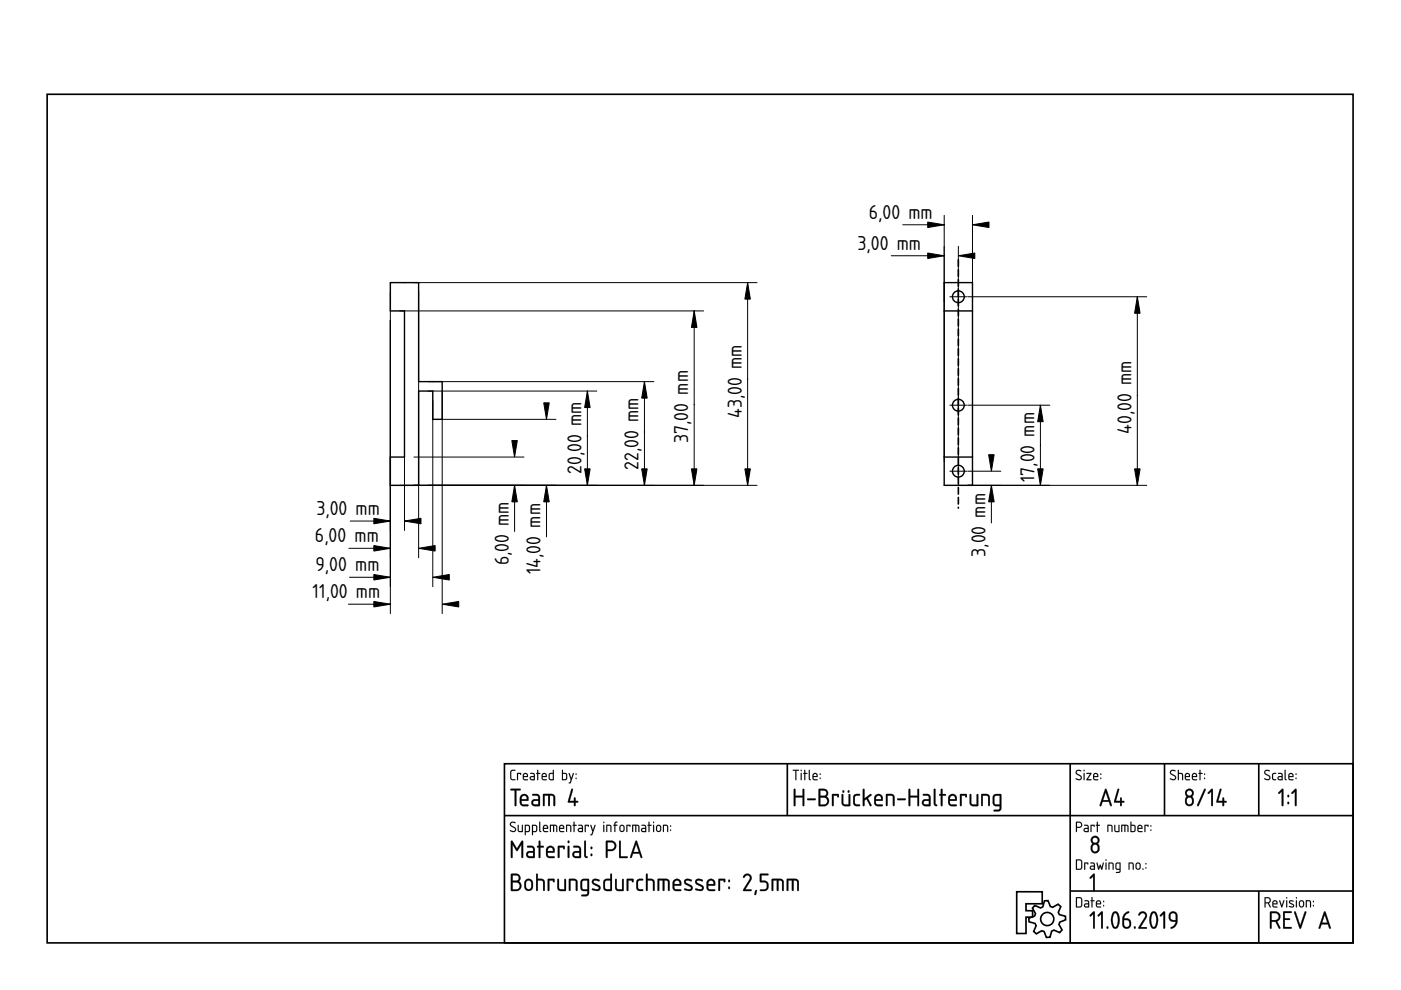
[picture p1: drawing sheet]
<svg xmlns="http://www.w3.org/2000/svg" width="297mm" height="210mm" viewBox="0 0 297 210" stroke-linecap="round" stroke-linejoin="round" font-family="sans-serif">
<defs><g id="words">
<g font-size="4">
<text x="184.2" y="46.4">6,00 mm</text>
<text x="181.8" y="53">3,00 mm</text>
<text x="157.3" y="88.6" transform="rotate(-90 157.3 88.6)">43,00 mm</text>
<text x="145.9" y="93.9" transform="rotate(-90 145.9 93.9)">37,00 mm</text>
<text x="239.9" y="92" transform="rotate(-90 239.9 92)">40,00 mm</text>
<text x="123.3" y="100.5" transform="rotate(-90 123.3 100.5)">20,00 mm</text>
<text x="135.4" y="99.7" transform="rotate(-90 135.4 99.7)">22,00 mm</text>
<text x="219.3" y="102.3" transform="rotate(-90 219.3 102.3)">17,00 mm</text>
<text x="67.1" y="109.2">3,00 mm</text>
<text x="66.8" y="115">6,00 mm</text>
<text x="107.8" y="119.9" transform="rotate(-90 107.8 119.9)">6,00 mm</text>
<text x="208.9" y="118" transform="rotate(-90 208.9 118)">3,00 mm</text>
<text x="66.9" y="121.1">9,00 mm</text>
<text x="114.6" y="121.8" transform="rotate(-90 114.6 121.8)">14,00 mm</text>
<text x="66.3" y="126.9">11,00 mm</text>
</g>
</g></defs>
<g fill="none" stroke="#000" stroke-width=".35">
<path d="M10 20h276.9v179.9h-276.9zM107 161.9h179.9v38h-179.9zM107 172.9h179.9M166.9 161.9v11M226.9 161.9v38M246.9 161.9v11M266.9 161.9v11M215.6 189.1h5.4v2.5h-3.5v1.5h1.4v1.4h-1.4v3.4h-1.9zM219.4 192l1.2 .5 .5-.2 .3-1.3h.8l.5 1.2 .5 .2 1.1-.7 .6 .5-.5 1.2 .2 .5 1.3 .4v.7l-1.2 .5-.2 .5 .7 1.2-.5 .5-1.2-.5-.5 .2-.4 1.3-.7 .1-.5-1.3-.5-.2-1.2 .7-.5-.5 .5-1.2-.2-.5-1.3-.4-.1-.7 1.3-.5 .1-.5-.6-1.2zM226.9 188.9h60M266.9 188.9v11"/>
<circle cx="222" cy="194.9" r="1.4"/>
</g>
<g fill="#000">
<path d="M231.8 185.3l.1-.1 .2 .2v3.3l-.2 .2-.1-.2v-2.9l-.5 .5-.3-.2z"/>
<path d="M108.2 174.4l.3-.2h.5l.3 .1-.1 .2a.48 .48 0 0 0-.5-.1 .48 .48 0 0 0-.3 .5l1 .8-.1 .6a.76 .76 0 0 1-1.2-.3l.9 .2 .2-.3-1.1-.9zM108.3 174.4l-.2 .6 .9 .5a.35 .35 0 0 1 .2 .4 .35 .35 0 0 1-.3 .3l-.7-.2v.2a.67 .67 0 0 0 .8 .2 .67 .67 0 0 0 .4-.7l-1.1-.9 .2-.4 .8 .1a.65 .65 0 0 0-1-.1zM109.8 174.9l.2 .1v1.1l.6 .1v-1.2l.2-.1v1.5h-.6l-.3-.1zM109.8 174.9l.1 1.4 .9 .1v-1.5l-.1 .1v1.2h-.5l-.2-.1v-1.1zM111.5 175.1v1.1h.5l.1-1zM111.5 175.1l.7 .1-.2 1h-.5zM111.3 174.9h.8l.3 .4-.1 1-.8 .1-.1 .7-.2-.1zM111.3 174.9v2.1h.2v-.6h.5a.95 .95 0 0 0 .2-1.4zM113 175.1v1.1h.6v-1zM113 175.1l.7 .1-.1 1h-.6zM112.8 174.9h.8l.3 .4-.1 1-.8 .1-.1 .7-.1-.1zM112.8 174.9v2.1h.2v-.6h.5a.95 .95 0 0 0 .3-1.4zM114.3 174.2l.3 .1v1.7l.2 .3-.2 .1-.3-.3zM114.4 174.3l-.1 1.8 .1 .2 .2 .1-.1-2.1zM115.4 175.2l-.1 .3h.7l-.2-.4zM115.4 175.2l.4-.1 .2 .5h-.7zM115.3 175a.56 .56 0 0 1 .7 0 .56 .56 0 0 1 .1 .8l-.8-.1 .1 .4 .8 .2-.7 .1a.92 .92 0 0 1-.2-1.4zM115.3 175l-.2 .4 .1 .9 1 .1v-.2h-.8l-.1-.3v-.2h.9l-.1-.6-.4-.2zM116.6 174.9l1.4 .1 .2 .3-.1 1.1-.2-.1v-1.1l-.4-.1v1.2l-.1 .1-.2-.1 .1-1.2h-.5v1.2l-.2 .1zM116.6 174.9v1.5l.2-.1v-1.2h.5l.1 1.3 .1-1.3h.4v1.2l.2 .1a1.36 1.36 0 0 0-.2-1.5zM118.8 175.2l-.1 .3h.7l-.2-.4zM118.8 175.2l.4-.1 .2 .5h-.7zM118.7 175a.56 .56 0 0 1 .8 0 .56 .56 0 0 1 0 .8l-.8-.1 .1 .4 .8 .2-.6 .1a.92 .92 0 0 1-.3-1.4zM118.7 175l-.2 .4 .1 .9 1 .1v-.2h-.8l-.1-.3v-.2h.9l-.1-.6-.4-.2zM120 174.9h.7l.3 .1 .1 1.4-.2-.1-.1-1.1-.6-.1v1.2l-.2 .1zM120.1 174.9v1.5l.1-.1v-1.2l.7 .1 .1 1.2 .1-.7a.7 .7 0 0 0-.2-.8 .7 .7 0 0 0-.8 0zM121.6 174.2l.2 .1v.6l.5 .1-.5 .1v1.2l-.1 .1-.1-.1v-1.2l-.2-.1 .2-.1zM121.6 174.2v.7l-.2 .1 .2 .1 .1 1.3 .1-1.3 .5-.1-.5-.1v-.6zM122.8 175.8l.1 .4h.5v-.5zM122.8 175.8l.6-.1v.5h-.6zM122.6 174.9h.8l.2 .4v1.1h-.7a.46 .46 0 0 1-.4-.4 .46 .46 0 0 1 .4-.5h.5v-.3l-.8-.1zM122.6 174.9v.1l.8 .2v.4h-.5a.43 .43 0 0 0-.4 .4 .43 .43 0 0 0 .4 .4h.7v-1.1l-.3-.4zM124 174.9l.9 .1-.1 .3-.2-.2h-.4v1.2l-.1 .1-.1-.1zM124 174.9l.1 1.5 .1-1.3h.5l.1 .2v-.3zM125.2 174.9l.2 .1 .3 1 .3-1 .2-.1 .1 .1-.8 2.1-.4-.1 .3-.1 .2-.6zM125.2 174.9l.4 1.4-.2 .6-.2 .1 .3 .1 .7-2.1h-.1l-.4 1-.3-1zM127.9 174.9l.2 .1v1.3l-.1 .1-.1-.1zM127.9 174.9l.1 1.5 .1-1.4zM127.9 174.4a.15 .15 0 0 1 .3 0 .15 .15 0 0 1-.3 0zM127.9 174.2v.3h.2v-.3zM128.6 174.9h.6l.3 .1 .1 1.4-.2-.1v-1.1l-.7-.1 .1 1.2-.2 .1zM128.6 174.9v1.5l.1-.1v-1.2l.7 .1 .1 1.2 .1-.7a.7 .7 0 0 0-.2-.8 .7 .7 0 0 0-.8 0zM130.4 174.3l.5-.1v.2l-.3 .1-.1 .4 .4 .1-.4 .1v1.2l-.1 .1-.1-1.3-.3-.1 .3-.1zM130.4 174.3l-.1 .6-.3 .1 .3 .1 .1 1.3 .1-1.3 .4-.1-.4-.1v-.3l.4-.2v-.2zM131.7 175.2l-.1 .8 .4 .2 .2-.2v-.7l-.2-.2zM131.6 175.1h.4l.2 .2v.7l-.2 .2-.4-.2zM131.5 175l.5-.1 .4 .3v.8l-.3 .4h-.4l-.4-.4v-.8zM131.5 175l-.1 .2-.1 .7a.53 .53 0 0 0 .6 .5 .53 .53 0 0 0 .5-.5l-.1-.9-.4-.1zM132.8 174.9l.9 .1-.1 .3-.1-.2h-.5v1.2l-.1 .1-.1-.1zM132.8 174.9l.1 1.5 .1-1.3h.5l.1 .2 .1-.3zM134.1 174.9l1.3 .1 .2 .3v1.1l-.3-.1v-1.1l-.4-.1v1.2l-.1 .1-.1-.1v-1.2h-.5v1.2l-.2 .1zM134.1 174.9v1.5l.1-.1v-1.2h.5l.1 1.3 .1-1.3h.4l.1 1.2 .1 .1a1.36 1.36 0 0 0-.2-1.5zM136.2 175.8l.1 .4h.5v-.5zM136.2 175.8l.6-.1v.5h-.6zM136 174.9h.8l.2 .4v1.1h-.7a.46 .46 0 0 1-.4-.4 .46 .46 0 0 1 .4-.5h.5v-.3l-.8-.1zM136.1 174.9v.1l.7 .2v.4h-.5a.43 .43 0 0 0-.4 .4 .43 .43 0 0 0 .4 .4h.7v-1.1l-.3-.4zM137.5 174.2l.2 .1v.6l.5 .1-.5 .1v1.2l-.1 .1-.1-.1v-1.2l-.2-.1 .2-.1zM137.5 174.2v.7l-.2 .1 .2 .1 .1 1.3 .1-1.3 .4-.1-.4-.1v-.6zM138.5 174.9l.2 .1v1.3l-.1 .1-.2-.1zM138.5 174.9l.1 1.5 .1-1.4zM138.4 174.4a.15 .15 0 0 1 .3 0 .15 .15 0 0 1-.3 0zM138.5 174.2v.3h.1v-.3zM139.4 175.2v.8l.3 .2 .2-.2v-.7l-.1-.2zM139.4 175.1h.4l.2 .2v.7l-.3 .2-.4-.2zM139.3 175a.55 .55 0 0 1 .6-.1 .55 .55 0 0 1 .3 .5l-.1 .8-.3 .2h-.4l-.3-.5v-.7zM139.3 175l-.2 .2v.7a.53 .53 0 0 0 .5 .5 .53 .53 0 0 0 .6-.5l-.2-.9-.4-.1zM140.6 174.9h.6l.4 .1v1.4l-.2-.1v-1.1l-.6-.1v1.2l-.2 .1zM140.6 174.9v1.5l.2-.1v-1.2l.6 .1 .2 1.2v-.7a.7 .7 0 0 0-.2-.8 .7 .7 0 0 0-.8 0zM142.1 175.9h.2v.3l-.2-.1zM142.1 175.9v.2h.1v-.2zM142.1 175h.2v.3h-.2zM142.1 175v.2h.1v-.2z"/>
<path d="M108.3 174.4a.64 .64 0 0 1 1 .1h-.1a.49 .49 0 0 0-.6-.1 .49 .49 0 0 0-.2 .5l.7 .5a.6 .6 0 0 1 .2 .8 .6 .6 0 0 1-.9 .1l-.3-.1 .1-.2a.51 .51 0 0 0 .6 .2 .51 .51 0 0 0 .4-.5l-1-.6-.1-.3zM109.8 174.9l.2 .1v1.1l.2 .1h.5v-1.2l.1-.1v1.5l-.9-.1zM111.5 175.1v1.1h.5l.1-1zM111.3 174.9a.77 .77 0 0 1 .9 .1 .77 .77 0 0 1 .2 .9l-.3 .5h-.6l-.1 .7h-.1zM113 175.1v1.1h.6l.1-1zM112.8 174.9a.77 .77 0 0 1 1 .1 .77 .77 0 0 1 .1 .9l-.2 .5h-.7v.7h-.2zM114.3 174.2l.2 .1v1.7l.3 .3-.2 .1-.3-.3zM115.4 175.2l-.1 .3h.7l-.2-.4zM115.3 175a.55 .55 0 0 1 .7 0 .55 .55 0 0 1 .1 .7h-.8l.1 .5 .8 .1-.7 .1a.91 .91 0 0 1-.2-1.4zM116.6 174.9h1.3a1.25 1.25 0 0 1 .1 1.5l-.1-1.2-.2-.1h-.2l-.1 1.3-.1-.1v-1.2h-.5v1.2l-.2 .1zM118.8 175.2l-.1 .3h.7l-.2-.4zM118.7 175a.55 .55 0 0 1 .7 0 .55 .55 0 0 1 .1 .7h-.8l.1 .5 .8 .1-.6 .1a.91 .91 0 0 1-.3-1.4zM120 174.9a.71 .71 0 0 1 .9 0 .71 .71 0 0 1 .2 .8l-.1 .7-.1-1.2-.7-.1v1.2l-.2 .1zM121.6 174.2l.2 .1v.6l.5 .1-.5 .1-.1 1.3-.1-1.3-.2-.1 .2-.1zM122.8 175.8l.1 .4h.5v-.5zM122.6 174.9h.7l.3 .4v1.1h-.7a.44 .44 0 0 1-.4-.4 .44 .44 0 0 1 .4-.5h.5v-.3l-.8-.1zM124 174.9l.9 .1-.1 .3-.2-.2h-.4l-.1 1.3zM125.2 174.9l.2 .1 .3 1 .4-1h.2l-.8 2.1-.3-.1 .2-.1 .2-.6zM127.9 174.9l.2 .1-.1 1.4zM127.9 174.4a.15 .15 0 0 1 .3 0 .15 .15 0 0 1-.3 0zM128.6 174.9a.71 .71 0 0 1 .8 0 .71 .71 0 0 1 .2 .8l-.1 .7-.1-1.2-.7-.1v1.2l-.1 .1zM130.4 174.3l.5-.1v.2l-.4 .2v.3l.4 .1-.4 .1-.1 1.3-.1-1.3-.3-.1 .3-.1zM131.7 175.2l-.2 .7a.34 .34 0 0 0 .4 .3 .34 .34 0 0 0 .3-.4l-.1-.6zM131.5 175l.6-.1a.93 .93 0 0 1 0 1.5h-.4a.96 .96 0 0 1-.2-1.4zM132.8 174.9l.9 .1-.1 .3-.1-.2h-.5l-.1 1.3zM134.1 174.9h1.2a1.25 1.25 0 0 1 .2 1.5l-.2-1.2-.2-.1h-.2l-.1 1.3-.1-.1v-1.2h-.5v1.2l-.2 .1zM136.2 175.8l.1 .4h.5v-.5zM136 174.9h.8l.2 .4v1.1h-.7a.44 .44 0 0 1-.4-.4 .44 .44 0 0 1 .4-.5h.5v-.3l-.8-.1zM137.5 174.2l.2 .1v.6l.5 .1-.5 .1-.1 1.3-.1-1.3-.2-.1 .2-.1zM138.5 174.9l.2 .1-.1 1.4zM138.5 174.4a.14 .14 0 0 1 .2 0 .14 .14 0 0 1-.2 0zM139.4 175.2l-.1 .7a.34 .34 0 0 0 .4 .3 .34 .34 0 0 0 .3-.4l-.1-.6zM139.3 175l.6-.1a.93 .93 0 0 1-.1 1.5h-.4a.96 .96 0 0 1-.1-1.4zM140.6 174.9a.71 .71 0 0 1 .8 0 .71 .71 0 0 1 .3 .8l-.1 .7-.2-1.2-.6-.1v1.2l-.2 .1zM142.1 175.9h.2v.2h-.2zM142.1 175h.2v.3h-.2z"/>
<path d="M108.2 167.3l2-.1 .2 .2-.2 .2h-.7v3.1l-.2 .3-.2-.3v-3.1h-.9zM108.3 167.3v.2l.8 .1v3.1l.2 .2 .2-.2v-3.1h.7l.2-.2-.2-.1zM110.7 168.9l-.1 .6h1.1a.55 .55 0 0 0-.3-.7 .55 .55 0 0 0-.7 .1zM110.7 168.9l.3-.2 .5 .1 .2 .7h-1.1zM110.5 168.6a.92 .92 0 0 1 1.3 0 .92 .92 0 0 1 .1 1.2h-1.3l.2 .7h1l.3 .3-.2 .2h-.9a.92 .92 0 0 1-.8-1.3 1.17 1.17 0 0 1 .3-1.1zM110.6 168.6a2.22 2.22 0 0 0-.2 2.1l.6 .2h.9l.1-.1-.2-.2-1.1-.1-.1-.4v-.3l1.4-.1v-.7l-.2-.4-.6-.2zM113.1 169.9v.4l.2 .2 .8 .1v-.8zM113.1 169.9l1-.1v.8l-1-.1-.1-.3zM112.9 168.4l1.1-.1 .5 .6v1.9l-.2 .2h-.9a.76 .76 0 0 1-.8-.8 .76 .76 0 0 1 .8-.8h.7v-.5l-.2-.2h-1zM112.9 168.4v.2l1 .1 .2 .2v.6h-.7a.71 .71 0 0 0-.7 .7 .71 .71 0 0 0 .7 .7l1.1-.1-.1-1.9-.4-.5zM115.2 168.3h1.7l.6 .2a3 3 0 0 1 .2 2.4h-.3l-.1-.2-.1-1.9-.6-.1v2l-.2 .2-.2-.2v-2h-.7v2l-.1 .2h-.3zM115.2 168.4v2.5l.2-.2v-2h.8l.1 2.1h.2l.1-.1v-2h.5l.2 .2 .1 1.8 .1 .2 .2-.2v-1.2a.82 .82 0 0 0-.8-1.1zM121.2 167.2l.3 .1v.1l-.7 2.4h.9v-.5l.2-.2 .2 .2-.1 .5h.4l.2 .2-.2 .2h-.4l.1 .5-.2 .2-.2-.2v-.5h-1.1l-.2-.2zM121.2 167.3l-.8 2.7 .2 .2h1.1v.5l.2 .2 .1-.2v-.6l.6-.1-.2-.2h-.4v-.6l-.3-.1v.7h-.9l.6-2.4v-.1z"/>
<path d="M108.3 167.3l1.9-.1 .2 .2-.2 .2h-.7v3.1l-.2 .2-.2-.2v-3.1l-.8-.1zM110.7 168.9l-.1 .6h1.1a.58 .58 0 0 0-.3-.7 .58 .58 0 0 0-.7 .1zM110.5 168.6a.92 .92 0 0 1 1.3 0 .92 .92 0 0 1 .1 1.2h-1.3l.2 .7 1 .1 .3 .2-.2 .1h-.9a.89 .89 0 0 1-.8-1.2 1.14 1.14 0 0 1 .3-1.1zM113.1 169.9l-.1 .4 .2 .2 .9 .1v-.8zM112.9 168.4h1.1l.5 .5v1.9l-.2 .1h-.9a.74 .74 0 0 1-.8-.7 .74 .74 0 0 1 .8-.8h.7v-.5l-.2-.2-1-.1zM115.2 168.4l1.7-.1a.84 .84 0 0 1 .8 1.2v1.2l-.2 .2-.2-.2v-1.8l-.2-.2h-.5v2l-.1 .2h-.2l-.1-2.2h-.7v2l-.1 .2h-.2zM121.2 167.3h.2l.1 .1-.7 2.4h.9v-.5l.2-.2 .1 .2v.5h.4l.2 .2-.6 .2v.5l-.1 .2-.2-.2v-.5h-1.1l-.2-.2z"/>
<path d="M108.3 163.4l.9-.2v.2l-.6 .1-.2 .1v1.3l.2 .3h.6l.1 .2h-.8l-.3-.3v-1.4zM109.6 163.9l.9 .1-.1 .3-.1-.2h-.5l-.1 1.3zM111.1 164.2v.3h.6l-.1-.4zM111 164a.55 .55 0 0 1 .8 0 .55 .55 0 0 1 0 .8h-.7l.1 .4 .7 .1-.6 .1a.91 .91 0 0 1-.3-1.4zM112.6 164.8l.1 .4h.5v-.4zM112.4 163.9h.8l.2 .4v1.1h-.7a.44 .44 0 0 1-.4-.4 .44 .44 0 0 1 .4-.5h.5v-.3l-.8-.1zM113.9 163.2l.2 .1v.6l.5 .1-.5 .1-.1 1.3-.1-1.3-.2-.1 .2-.1zM115.1 164.2v.3h.6l-.2-.4zM115 164a.55 .55 0 0 1 .8 0 .55 .55 0 0 1 0 .8h-.8l.1 .4 .8 .1-.6 .1a.91 .91 0 0 1-.3-1.4zM116.7 164.1l-.1 .1a.63 .63 0 0 0-.1 .7 .63 .63 0 0 0 .7 .3v-1.1zM116.4 164l.8-.1v-.6l.2-.1v2.2h-.8l-.2-.2zM119.4 164.1v1.1h.4a.78 .78 0 0 0 .2-1zM119.2 163.2l.2 .1v.6h.6l.2 .3v.8l-.2 .4-.9-.1zM120.6 163.9l.2 .1 .3 1 .4-1h.2l-.8 2.1-.3-.1 .2-.1 .2-.6zM122.1 164.9h.1v.2h-.1zM122.1 164h.1v.3h-.1z"/>
<path d="M108.3 163.3l1-.1v.2l-.8 .1-.1 1.4 .1 .2 .8 .1v.2h-.8l-.3-.3v-1.4zM108.4 163.4l-.2 .3v1.4l.3 .3h.7v-.2h-.6l-.2-.3v-1.3l.2-.2h.6v-.2zM109.6 163.9l.9 .1-.1 .3-.1-.2h-.5v1.2l-.1 .1-.1-.1zM109.7 163.9v1.5l.1-1.3h.5l.1 .2 .1-.3zM111.1 164.2v.3h.6l-.2-.4zM111.1 164.2l.5-.1 .1 .5h-.7zM111 164a.55 .55 0 0 1 .8 0 .55 .55 0 0 1 0 .8h-.7v.3l.9 .2-.7 .1a.92 .92 0 0 1-.3-1.4zM111 164l-.1 .4 .1 .9 .9 .1v-.1l-.7-.1-.2-.3v-.2h.9l-.1-.6-.4-.2zM112.6 164.8l.1 .4h.5v-.4zM112.6 164.8l.6-.1v.5h-.6zM112.4 163.9h.8l.2 .4v1.1h-.7a.46 .46 0 0 1-.4-.4 .46 .46 0 0 1 .4-.5h.5v-.3l-.8-.1zM112.5 163.9v.2l.7 .1v.4h-.5a.43 .43 0 0 0-.4 .4 .43 .43 0 0 0 .4 .4h.7v-1.1l-.3-.4zM113.9 163.2l.2 .1v.6l.5 .1-.5 .1v1.2l-.1 .1-.1-.1v-1.2l-.2-.1 .2-.1zM113.9 163.3v.6l-.2 .1 .2 .1 .1 1.3 .1-1.3 .4-.1-.4-.1v-.6zM115.1 164.2v.3h.6l-.2-.4zM115.1 164.2l.4-.1 .2 .5h-.7zM115 164a.55 .55 0 0 1 .8 0 .55 .55 0 0 1 0 .8h-.8l.1 .3 .9 .2-.7 .1a.92 .92 0 0 1-.3-1.4zM115 164l-.2 .4 .2 .9 .9 .1v-.1l-.8-.1-.1-.3v-.2h.9l-.1-.6-.4-.2zM116.7 164.1l-.1 1 .6 .1v-1.1zM116.6 164.1h.6v1.1h-.3a.65 .65 0 0 1-.3-1.1zM116.4 164l.8-.1v-.6l.2-.1v2.2l-.9-.1-.2-.3zM116.4 164v1.2l.2 .2h.8v-2.1h-.2v.6zM119.4 164.1v1.1h.4a.76 .76 0 0 0 0-1.1zM119.3 164.1h.5a.73 .73 0 0 1 .2 1l-.7 .1zM119.2 163.2l.2 .1v.6h.6l.2 .3v1l-.2 .2-.9-.1zM119.2 163.2v2.1l.8 .1 .2-.4v-.8l-.2-.3h-.7v-.6zM120.6 163.9l.2 .1 .3 1 .4-1 .1-.1 .1 .1-.8 2.1-.3-.1 .2-.1 .2-.6zM120.6 163.9l.4 1.4-.2 .6-.2 .1 .3 .1 .8-2.1h-.2l-.4 1-.3-1zM122 164.9h.2v.3h-.2zM122.1 164.9v.2h.1v-.2zM122 164h.2v.3h-.2zM122.1 164v.2l.1 .1v-.3z"/>
<path d="M108.3 178.3h.4l.9 1.6 1-1.6h.3v3.6h-.3l-.1-.2v-2.6l-.9 1.4-.9-1.4v2.6v.2h-.4zM108.4 178.3v3.6l.2-.1 .1-.1v-2.7l.9 1.4 1-1.4v2.7v.1h.3v-3.5h-.3l-1 1.7-.9-1.7zM112 180.9v.4l.2 .2 .8 .1v-.8zM112 180.9l1.1-.1v.8l-1.1-.1-.1-.3zM111.8 179.4l1.1-.1 .5 .6v1.9l-.2 .1h-.9a.76 .76 0 0 1-.8-.7 .76 .76 0 0 1 .8-.8h.7v-.5l-.2-.2h-1zM111.8 179.4v.2l1 .1 .2 .2 .1 .6h-.8a.71 .71 0 0 0-.7 .7 .71 .71 0 0 0 .7 .7l1.1-.1-.1-1.9-.4-.5zM114.2 178.3h.3l.1 .1v.9h.5l.2 .2-.2 .2h-.5v2l-.2 .2-.2-.2v-2h-.3l-.1-.2 .1-.1 .3-.1zM114.3 178.3l-.1 1.1-.3 .1 .3 .2v2l.2 .2 .1-.2v-2l.8-.2-.2-.1h-.6v-1zM116.3 179.9l-.2 .5h1.1a.55 .55 0 0 0-.2-.6 .55 .55 0 0 0-.7 .1zM116.2 179.9l.3-.2 .5 .1 .3 .7h-1.2zM116.1 179.5a.94 .94 0 0 1 1.2 .1 .94 .94 0 0 1 .1 1.2h-1.3l.2 .7h1.1l.2 .2-.2 .2h-.9a.92 .92 0 0 1-.8-1.2 1.08 1.08 0 0 1 .4-1.1zM116.1 179.6a2.22 2.22 0 0 0-.1 2.1l.5 .2h.9l.2-.2-.2-.1-1.1-.1-.2-.4v-.3l1.4-.1 .1-.7-.2-.4-.7-.2zM118.3 179.4l1.2-.1 .3 .2-.1 .5-.1 .1-.2-.1v-.3h-.8l.1 2-.3 .2-.2-.2zM118.3 179.4a4.3 4.3 0 0 0 .1 2.5l.2-.2v-2h.8l.2 .3 .1-.5-.2-.1zM120.4 179.4h.3v.1v2.2l-.2 .2-.2-.2zM120.4 179.4v2.3l.1 .2 .2-.2v-2.2zM120.3 178.5a.26 .26 0 0 1 .5 0 .26 .26 0 0 1-.5 0zM120.4 178.3v.4h.3v-.4zM121.8 180.9v.4l.1 .2 .9 .1v-.8zM121.8 180.9l1-.1v.8l-1-.1-.1-.3zM121.6 179.4l1.1-.1 .5 .6v1.9l-.2 .1h-1a.76 .76 0 0 1-.7-.7 .76 .76 0 0 1 .8-.8h.7v-.5l-.2-.2h-1zM121.6 179.4v.2l1 .1 .2 .2v.6h-.7a.71 .71 0 0 0-.7 .7 .71 .71 0 0 0 .6 .7l1.1-.1v-1.9l-.4-.5zM123.9 178.3h.3v.1v2.9l.4 .4a.54 .54 0 0 1-.7 0 .54 .54 0 0 1-.1-.7zM123.9 178.3v.1a8.4 8.4 0 0 0 .1 3.3l.4 .2 .2-.2-.4-.4v-2.9zM125.2 181l.4 .1-.1 .4h-.3zM125.3 181.1v.3h.2v-.3zM125.2 179.8a.26 .26 0 0 1 .5 0 .26 .26 0 0 1-.5 0zM125.3 179.6v.4h.2v-.4zM128.8 178.6v1.5h.8a.72 .72 0 0 0 .7-.8 .72 .72 0 0 0-.8-.7zM128.8 178.6h.7a.77 .77 0 0 1 .8 .7 .77 .77 0 0 1-.7 .8h-.8zM128.5 178.3l.2-.1a1.71 1.71 0 0 1 1.7 .4 1.11 1.11 0 0 1 .2 1.2 1.11 1.11 0 0 1-1 .7l-.8-.1v1.3v.2h-.3zM128.5 178.3v3.4l.1 .2 .2-.2v-1.3a1.49 1.49 0 0 0 1.7-.4 1.1 1.1 0 0 0-.9-1.7zM131.3 178.3h.3v.1v3.2l1.3-.1 .2 .1v.3h-1.8zM131.3 178.3v3.6h1.7v-.3h-.1h-1.3v-3.2zM134.8 178.3l.3 .1 1.1 3.2-.2 .3-.2-.1-.2-.8h-1.4l-.3 .9h-.3v-.1zM134.8 178.3l-1.2 3.5 .2 .1 .1-.1 .3-.8h1.4l.4 .9 .1-.2-1.1-3.3zM134.9 179l-.6 1.6h1.1zM134.9 178.9l.6 1.8h-1.2z"/>
<path d="M108.4 178.3h.3l.9 1.6 1-1.6h.3v3.6h-.3v-.2v-2.6l-1 1.4-.9-1.4v2.6l-.1 .2h-.2zM112 180.9l-.1 .4 .2 .2 .9 .1v-.8zM111.8 179.4h1.1l.5 .5v1.9l-.2 .1h-.9a.74 .74 0 0 1-.8-.7 .74 .74 0 0 1 .8-.8h.7v-.5l-.2-.2-1-.1zM114.3 178.3h.2l.1 .1v.9h.5l.2 .2-.2 .2h-.5v2l-.2 .2-.2-.2v-2l-.4-.2 .4-.2zM116.3 179.9l-.2 .5h1.2a.58 .58 0 0 0-.3-.6 .58 .58 0 0 0-.7 .1zM116.1 179.6a.92 .92 0 0 1 1.2 0 .92 .92 0 0 1 .1 1.2h-1.3l.2 .7 1.1 .1 .2 .1-.2 .2h-.9a.89 .89 0 0 1-.7-1.2 1.14 1.14 0 0 1 .3-1.1zM118.3 179.4l1.2-.1 .2 .2-.1 .6-.2-.1v-.3h-.8v2l-.2 .2a3.9 3.9 0 0 1-.1-2.5zM120.4 179.4h.3v.1v2.2l-.2 .2-.1-.2zM120.4 178.5a.24 .24 0 0 1 .4 0 .24 .24 0 0 1-.4 0zM121.8 180.9l-.1 .4 .2 .2 .9 .1v-.8zM121.6 179.4h1.1l.5 .5v1.9l-.2 .1h-1a.74 .74 0 0 1-.7-.7 .74 .74 0 0 1 .8-.8h.7v-.5l-.2-.2-1-.1zM123.9 178.3h.3v.1v2.9l.4 .4a.52 .52 0 0 1-.7 0 .52 .52 0 0 1 0-.7zM125.3 181l.2 .1v.3h-.2zM125.3 179.6h.2v.4h-.2zM128.8 178.6v1.5h.8a.75 .75 0 0 0 .7-.8 .75 .75 0 0 0-.8-.7zM128.5 178.3l.2-.1a1.69 1.69 0 0 1 1.7 .4 1.1 1.1 0 0 1 .2 1.2 1.1 1.1 0 0 1-1 .6h-.8v1.3v.2h-.3zM131.3 178.3h.3v.1v3.2h1.3h.2l-.1 .3h-1.7zM134.8 178.3l.3 .1 1 3.3-.1 .2-.4-.9h-1.4l-.3 .9-.3-.1zM134.9 179l-.6 1.6h1.1z"/>
<path d="M168.1 163.2h1.2l.1 .1-.6 .1 .1 1.9-.2 .1-.1-.1v-1.9h-.5zM168.1 163.2v.2h.5l.1 2 .1-2 .6-.1zM169.8 163.9l.2 .1v1.3l-.1 .1-.1-.1zM169.8 163.9l.1 1.5 .1-1.4zM169.7 163.4a.2 .2 0 0 1 .4 0 .2 .2 0 0 1-.4 0zM169.8 163.2v.3h.1v-.3zM170.5 163.2l.2 .1v.6l.5 .1-.5 .1v1.2l-.1 .1-.1-.1v-1.2l-.2-.1 .2-.1zM170.6 163.3l-.1 .6-.2 .1 .2 .1 .1 1.3 .1-1.3 .5-.1-.5-.1v-.6zM171.5 163.2l.2 .1v1.7l.2 .3-.1 .1-.3-.3zM171.5 163.3v1.8l.1 .2 .2 .1-.1-2.1zM172.5 164.2v.3h.6l-.1-.4zM172.5 164.2l.5-.1 .2 .5h-.7zM172.4 164a.55 .55 0 0 1 .8 0 .55 .55 0 0 1 .1 .8h-.8v.3l.9 .2-.7 .1a.92 .92 0 0 1-.3-1.4zM172.5 164l-.2 .4 .1 .9 .9 .1v-.1l-.7-.1-.1-.3v-.2h.8l-.1-.6-.4-.2zM173.8 164.9h.2v.3h-.2zM173.8 164.9v.2h.2v-.2zM173.8 164h.2v.3h-.2zM173.8 164v.2l.2 .1v-.3z"/>
<path d="M168.1 163.2l1.3 .1-.6 .1-.1 2-.1-2h-.5zM169.8 163.9l.2 .1-.1 1.4zM169.8 163.4a.14 .14 0 0 1 .2 0 .14 .14 0 0 1-.2 0zM170.5 163.2l.2 .1v.6l.5 .1-.5 .1-.1 1.3-.1-1.3-.2-.1 .2-.1zM171.5 163.2l.2 .1v1.7l.2 .3-.1 .1-.3-.3zM172.5 164.2v.3h.6l-.1-.4zM172.4 164a.55 .55 0 0 1 .8 0 .55 .55 0 0 1 .1 .8h-.8l.1 .4 .8 .1-.7 .1a.91 .91 0 0 1-.3-1.4zM173.8 164.9h.2v.2h-.2zM173.8 164h.2v.3h-.2z"/>
<path d="M168.3 167.3h.3l.1 .1v1.3h1.5v-1.3v-.1h.3v3.6h-.3v-.2v-1.6h-1.5v1.6l-.1 .2h-.3zM171.2 169.3h1.6l.2 .2-.2 .1h-1.5h-.1zM173.6 167.3l.9-.1a.93 .93 0 0 1 1 .6 .93 .93 0 0 1-.3 1.1 1.11 1.11 0 0 1 .5 1.2 1.11 1.11 0 0 1-.9 .8h-1.2zM173.9 169.1v1.5h.8a.74 .74 0 0 0 .7-.8 .74 .74 0 0 0-.7-.7zM173.9 167.6v1.1h.8a.56 .56 0 0 0 .5-.5 .56 .56 0 0 0-.5-.6zM176.4 168.4l1.3-.1 .2 .2-.2 .6-.1-.1-.1-.3h-.7v2l-.2 .2a3.9 3.9 0 0 1-.2-2.5zM179.8 167.6h.3v.4h-.3zM178.7 167.6h.2v.4h-.2zM178.5 168.4h.2l.1 .2v1.7l.4 .3h.7v-2.1l.2-.1 .2 .2-.1 2.3h-1.1a.84 .84 0 0 1-.7-1.1zM181.1 168.6a1.11 1.11 0 0 1 1.3-.1l-.1 .1a.86 .86 0 0 0-1.1 .6l.1 1.2 .1 .1 .9 .1 .1 .1a.96 .96 0 0 1-1.3 .1 .96 .96 0 0 1-.2-1.2v-.7zM183 167.3h.2l.1 .1v1.9l1.2-.9h.2v.3l-.7 .5 .8 1.5-.1 .2-.3-.1-.7-1.4-.4 .3v1.2h-.3zM185.8 168.9l-.1 .6h1.1a.58 .58 0 0 0-.3-.7 .58 .58 0 0 0-.7 .1zM185.7 168.6a.92 .92 0 0 1 1.2 0 .92 .92 0 0 1 .1 1.2h-1.3l.2 .7 1.1 .1 .2 .2-.2 .1h-.9a.89 .89 0 0 1-.8-1.2 1.14 1.14 0 0 1 .4-1.1zM187.9 168.4a1.44 1.44 0 0 1 1.7 .5l.1 1.8-.2 .2-.2-.2v-1.8l-.3-.2h-.8v2l-.2 .2a4 4 0 0 1-.1-2.5zM190.3 169.3h1.6l.1 .2-.1 .1h-1.5h-.1zM192.7 167.3h.2l.1 .1v1.3h1.5v-1.3l.1-.1h.2v3.6h-.2l-.1-.2v-1.6h-1.5v1.6l-.1 .2h-.2zM195.9 169.9v.4l.2 .2 .8 .1v-.8zM195.7 168.4h1.1l.5 .5v1.9l-.2 .1h-.9a.74 .74 0 0 1-.7-.7 .74 .74 0 0 1 .7-.8h.7v-.5l-.2-.2-1-.1zM198 167.3h.3v.1v2.9l.4 .4a.52 .52 0 0 1-.7 0 .52 .52 0 0 1 0-.7zM199.5 167.3h.3v.1v1h.6l.2 .1-.2 .2h-.6v2l-.1 .2-.2-.2v-2l-.4-.2 .4-.1zM201.5 168.9l-.1 .6h1.1a.58 .58 0 0 0-.3-.7 .58 .58 0 0 0-.7 .1zM201.4 168.6a.92 .92 0 0 1 1.2 0 .92 .92 0 0 1 .1 1.2h-1.3l.2 .7 1.1 .1 .2 .2-.2 .1h-.9a.89 .89 0 0 1-.8-1.2 1.14 1.14 0 0 1 .4-1.1zM203.6 168.4l1.2-.1 .2 .2-.2 .6-.1-.1-.1-.3h-.7v2l-.2 .2a3.9 3.9 0 0 1-.1-2.5zM205.6 168.4h.3v.2l.1 1.7 .3 .3h.8v-2.1l.1-.1 .2 .2v2.3h-1.1a.84 .84 0 0 1-.7-1.1zM208.1 168.4a1.44 1.44 0 0 1 1.7 .5l.1 1.8-.2 .2-.2-.2v-1.8l-.3-.2h-.8v2l-.2 .2a4 4 0 0 1-.1-2.5zM211 168.8l-.2 .3 .1 1.2 .2 .2 .9 .1v-1.9zM210.7 168.6l.5-.3 1.1 .1v3a.79 .79 0 0 1-1 .6h-.6v-.3l1-.1 .2-.1v-.6a1.06 1.06 0 0 1-1.4-.5v-1.3z"/>
<path d="M168.3 167.3h.3l.1 .1v1.3h1.5l-.1-1.3 .1-.1h.3v3.6h-.3l-.1-.2 .1-1.6h-1.5v1.6l-.1 .2h-.3zM168.4 167.3v3.6l.2-.2v-1.7h1.6v1.7l.3 .2v-3.6l-.3 .1v1.3h-1.6v-1.3v-.1zM171.2 169.3h1.6l.2 .2-.2 .2h-1.5l-.2-.1zM171.2 169.3l.1 .3h1.5l.1-.1-.1-.2zM173.6 167.2h.9a.94 .94 0 0 1 1 .6 .94 .94 0 0 1-.3 1.1 1.11 1.11 0 0 1 .6 1.2 1.11 1.11 0 0 1-1 .9l-1.2-.1-.1-3.4zM173.6 167.3v3.6h1.2a1.08 1.08 0 0 0 .9-.9 1.08 1.08 0 0 0-.5-1.1l.3-.5a.92 .92 0 0 0-.3-1l-.4-.1zM173.9 169.1v1.5h.8a.72 .72 0 0 0 .7-.8 .72 .72 0 0 0-.7-.7zM173.9 169.1h1l.3 .2a.75 .75 0 0 1 .2 .9 .75 .75 0 0 1-.7 .4h-.8zM173.9 167.6v1.1h.8a.53 .53 0 0 0 .5-.5 .53 .53 0 0 0-.5-.6zM173.9 167.6h.8a.58 .58 0 0 1 .5 .6 .58 .58 0 0 1-.5 .5h-.8zM176.4 168.4l1.3-.1 .2 .2-.1 .5-.1 .1-.2-.1v-.3h-.7v2l-.2 .2-.2-.2zM176.5 168.4a4.3 4.3 0 0 0 .1 2.5l.1-.2v-2h.8l.2 .3 .1-.5-.1-.1zM179.8 167.6l.3 .1v.3l-.3 .1zM179.8 167.6v.4h.2v-.4zM178.6 167.6h.3l.1 .4-.3 .1zM178.7 167.6v.4h.2v-.4zM178.5 168.4h.3v1.9l.4 .2 .7 .1v-2.1l.2-.2 .2 .3-.1 2.3-1.1 .1-.5-.3a3.6 3.6 0 0 1-.1-2.3zM178.5 168.4a3.7 3.7 0 0 0 .1 2.3l.5 .2h1.1l.1-2.3-.2-.2-.2 .1v2.1h-.7l-.4-.3v-1.7l-.1-.2zM181.1 168.5a1.11 1.11 0 0 1 1.3 0l-.1 .2a.86 .86 0 0 0-1 .5v1.2l1 .2 .1 .1a.97 .97 0 0 1-1.3 .1 .97 .97 0 0 1-.2-1.2v-.7zM181.1 168.6l-.2 .3a2.6 2.6 0 0 0 .2 1.8 1.1 1.1 0 0 0 1.2 0l-.1-.1-.8-.1a1.97 1.97 0 0 1 0-1.8h.8l.1-.2a1.12 1.12 0 0 0-1.2 .1zM183 167.3h.3v.1v1.9l1.1-.9h.4l-.1 .3-.7 .5 .8 1.4-.1 .3-.3-.1-.7-1.4-.4 .3v1.2h-.3zM183 167.3v3.6l.3-.2v-1l.4-.3 .7 1.4 .3 .1-.7-1.7 .7-.5v-.3h-.2l-1.2 .9v-1.9zM185.8 168.9l-.1 .6h1.1a.55 .55 0 0 0-.3-.7 .55 .55 0 0 0-.7 .1zM185.8 168.9l.3-.2 .5 .1 .2 .7h-1.1zM185.6 168.6h.1a.92 .92 0 0 1 1.2 0 .92 .92 0 0 1 .1 1.2h-1.3l.2 .7h1.1l.2 .3-.2 .2h-.9a.92 .92 0 0 1-.8-1.3 1.17 1.17 0 0 1 .3-1.1zM185.7 168.6a2.22 2.22 0 0 0-.1 2.1l.5 .2h.9l.2-.1-.2-.2-1.1-.1-.2-.4v-.3l1.4-.1v-.7l-.2-.4-.6-.2zM187.9 168.4l1.1-.1 .5 .3a3.5 3.5 0 0 1 .1 2.3h-.3v-.2l-.1-1.9-1-.1v2v.2h-.3zM187.9 168.4v2.4l.3-.1v-2h.8l.3 .2v1.8l.2 .2 .1-.2v-1.3a.8 .8 0 0 0-.6-1zM190.2 169.3h1.7l.2 .2-.2 .2h-1.5l-.2-.1zM190.3 169.3l.1 .3h1.5l.1-.1-.1-.2zM192.7 167.3h.3v.1v1.3h1.5v-1.3v-.1h.3v3.6h-.3v-.2v-1.6h-1.5v1.6v.2h-.3zM192.7 167.3v3.6l.3-.2v-1.7h1.5v1.7l.3 .2v-3.6l-.3 .1v1.3h-1.5v-1.3l-.1-.1zM195.9 169.9v.4l.2 .2 .8 .1v-.8zM195.9 169.9l1.1-.1v.8l-1.1-.1-.1-.3zM195.7 168.4l1.1-.1 .5 .6v1.9l-.2 .2h-.9a.76 .76 0 0 1-.8-.8 .76 .76 0 0 1 .8-.8h.7v-.5l-.2-.2h-1zM195.7 168.4v.2l1 .1 .2 .2 .1 .6h-.8a.71 .71 0 0 0-.7 .7 .71 .71 0 0 0 .7 .7l1.1-.1v-1.9l-.5-.5zM198 167.3h.3l.1 .1v2.9l.3 .4a.54 .54 0 0 1-.7 0 .54 .54 0 0 1 0-.7zM198 167.3v.1a8.4 8.4 0 0 0 .1 3.3l.4 .2 .2-.2-.4-.4v-2.9zM199.5 167.3h.3l.1 .1-.1 1 .6-.1 .2 .2-.2 .2h-.6l.1 2-.2 .3-.2-.3v-2h-.4v-.2v-.1h.4zM199.5 167.3v1.1l-.4 .1 .4 .2v2l.2 .2 .1-.2v-2l.8-.2-.2-.1h-.6v-1zM201.5 168.9l-.1 .6h1.1a.55 .55 0 0 0-.3-.7 .55 .55 0 0 0-.7 .1zM201.5 168.9l.3-.2 .5 .1 .2 .7h-1.1zM201.3 168.6h.1a.92 .92 0 0 1 1.2 0 .92 .92 0 0 1 .1 1.2h-1.3l.2 .7h1.1l.2 .3-.2 .2h-.9a.92 .92 0 0 1-.8-1.3 1.17 1.17 0 0 1 .3-1.1zM201.4 168.6a2.22 2.22 0 0 0-.2 2.1l.6 .2h.9l.1-.1-.1-.2-1.2-.1-.1-.4v-.3l1.4-.1v-.7l-.2-.4-.6-.2zM203.6 168.4l1.2-.1 .2 .2v.5l-.2 .1-.1-.1-.1-.3h-.7v2l-.2 .2-.2-.2zM203.6 168.4a4.3 4.3 0 0 0 .1 2.5l.2-.2v-2h.8l.1 .3 .2-.5-.2-.1zM205.6 168.4h.3l.1 1.9 .3 .2 .8 .1-.1-2.1 .2-.2 .2 .3v2.3l-1.1 .1-.6-.3a3.6 3.6 0 0 1-.1-2.3zM205.6 168.4a3.7 3.7 0 0 0 .2 2.3l.5 .2h1.1v-2.3l-.2-.2-.1 .1v2.1h-.8l-.4-.3v-1.7v-.2zM208.1 168.4l1-.1 .6 .3a3.5 3.5 0 0 1 .1 2.3h-.3v-.2l-.1-1.9-1-.1v2l-.1 .2h-.2zM208.1 168.4v2.4l.2-.1v-2h.9l.3 .2v1.8l.2 .2 .1-.2v-1.3a.8 .8 0 0 0-.7-1zM211 168.8l-.1 1.5 .2 .2 .9 .1v-1.9zM210.9 168.8l1.1-.1v1.9l-1.1-.1-.1-1.4zM210.7 168.5l.5-.2 1.1 .1v3a.81 .81 0 0 1-1 .7l-.6-.1v-.3l1-.1 .2-.1v-.6a1.01 1.01 0 0 1-1.4-.7v-1.3zM210.7 168.6l-.2 .5 .1 1.4 .4 .4h1v.4l-.3 .4h-.8l-.2 .2a1.46 1.46 0 0 0 1.4-.1l.2-.4v-2.9a1.64 1.64 0 0 0-1.6 .1z"/>
<path d="M228.2 163.4l.2-.2h.6l.2 .2v.2a.48 .48 0 0 0-.6-.1 .48 .48 0 0 0-.3 .4l1 .8-.1 .6a.76 .76 0 0 1-1.1-.3l.8 .2 .2-.3-1-.9zM228.2 163.4l-.1 .6 .8 .6a.35 .35 0 0 1 .3 .3 .35 .35 0 0 1-.4 .3l-.6-.2-.1 .2a.67 .67 0 0 0 .8 .2 .67 .67 0 0 0 .4-.7l-1-.9 .1-.4 .8 .1a.65 .65 0 0 0-1-.1zM229.8 163.9l.2 .1v1.3l-.1 .1-.2-.1zM229.8 163.9l.1 1.5v-1.4zM229.7 163.4a.15 .15 0 0 1 .3 0 .15 .15 0 0 1-.3 0zM229.8 163.2v.3h.1v-.3zM230.3 163.9h1.1l-.8 1.3h.7l.1 .2h-1l.7-1.3h-.7zM230.4 163.9v.2h.7l-.7 1.3h1l-.1-.2h-.7l.8-1.3zM232 164.2v.3h.6l-.1-.4zM232 164.2l.5-.1 .2 .5h-.7zM231.9 164a.55 .55 0 0 1 .8 0 .55 .55 0 0 1 .1 .8h-.8v.3l.9 .2-.7 .1a.92 .92 0 0 1-.3-1.4zM232 164l-.2 .4 .1 .9 .9 .1v-.1l-.7-.1-.1-.3v-.2h.8l-.1-.6-.4-.2zM233.3 164.9h.2v.3h-.2zM233.3 164.9v.2h.2v-.2zM233.3 164h.2v.3h-.2zM233.3 164v.2l.2 .1v-.3z"/>
<path d="M228.2 163.4a.64 .64 0 0 1 1 .1 .49 .49 0 0 0-.6-.1 .49 .49 0 0 0-.3 .6l.7 .4a.6 .6 0 0 1 .3 .8 .6 .6 0 0 1-1 .1l-.2-.1 .1-.2a.51 .51 0 0 0 .6 .2 .51 .51 0 0 0 .3-.5l-.9-.6-.2-.3zM229.8 163.9l.2 .1-.1 1.4zM229.7 163.4a.15 .15 0 0 1 .3 0 .15 .15 0 0 1-.3 0zM230.4 163.9h1l-.8 1.3h.7l.1 .2h-1l.7-1.3h-.7zM232 164.2v.3h.6l-.1-.4zM231.9 164a.55 .55 0 0 1 .8 0 .55 .55 0 0 1 .1 .8h-.8l.1 .4 .8 .1-.7 .1a.91 .91 0 0 1-.3-1.4zM233.3 164.9h.2v.2h-.2zM233.3 164h.2v.3h-.2z"/>
<path d="M228.3 174.4v.9h.5a.45 .45 0 0 0 .4-.5 .45 .45 0 0 0-.4-.4zM228.2 174.2h.6a.66 .66 0 0 1 .6 .7 .66 .66 0 0 1-.6 .6h-.5v.8l-.2 .1zM230 175.8l.1 .4h.5v-.5zM229.9 174.9h.7l.2 .4v1.1h-.6a.44 .44 0 0 1-.5-.4 .44 .44 0 0 1 .5-.5h.4v-.3l-.7-.1zM231.2 174.9l.9 .1-.1 .3-.1-.2h-.5l-.1 1.3zM232.6 174.2l.2 .1v.6l.4 .1-.4 .1-.1 1.3-.1-1.3-.3-.1 .3-.1zM234.8 174.9a.71 .71 0 0 1 .8 0 .71 .71 0 0 1 .3 .8l-.1 .7-.1-1.2-.7-.1v1.2l-.2 .1zM236.3 174.9l.2 .1v1.1l.2 .1h.4v-1.2l.2-.1v1.5l-.9-.1zM237.8 174.9h1.2a1.25 1.25 0 0 1 .2 1.5l-.2-1.2-.2-.1h-.2l-.1 1.3-.1-.1v-1.2h-.5v1.2l-.2 .1zM239.9 175.1v1.1h.4a.78 .78 0 0 0 .2-1zM239.7 174.2l.2 .1v.6h.6l.2 .3 .1 .8-.3 .4-.8-.1zM241.4 175.2v.3h.6l-.2-.4zM241.3 175a.55 .55 0 0 1 .8 0 .55 .55 0 0 1 0 .7h-.7l.1 .5 .7 .1-.6 .1a.91 .91 0 0 1-.3-1.4zM242.7 174.9l.8 .1-.1 .3-.1-.2h-.4l-.2 1.3zM243.9 175.9h.2v.2h-.2zM243.9 175h.2v.3h-.2z"/>
<path d="M228.3 174.4v.9h.5a.43 .43 0 0 0 .4-.5 .43 .43 0 0 0-.4-.4zM228.3 174.4h.5a.46 .46 0 0 1 .4 .4 .46 .46 0 0 1-.4 .5h-.5zM228.1 174.2h.9l.3 .2a.67 .67 0 0 1 .1 .7 .67 .67 0 0 1-.6 .5l-.5-.1 .1 .8-.3 .1zM228.2 174.3v2.1l.1-.9a.87 .87 0 0 0 1-.3v.1a.66 .66 0 0 0-.5-1.1zM230 175.8l.1 .4h.5v-.5zM230 175.8l.6-.1v.5h-.6zM229.9 174.9h.7l.2 .4v1.1h-.6a.46 .46 0 0 1-.5-.4 .46 .46 0 0 1 .5-.5h.4v-.3l-.7-.1zM229.9 174.9v.1l.7 .2v.4h-.4a.43 .43 0 0 0-.5 .4 .43 .43 0 0 0 .5 .4h.6v-1.1l-.2-.4zM231.2 174.9l.9 .1-.1 .3-.1-.2h-.5v1.2l-.1 .1-.1-.1zM231.3 174.9v1.5l.1-1.3h.5l.1 .2 .1-.3zM232.6 174.2l.2 .1v.6l.4 .1-.4 .1v1.2l-.1 .1-.2-.1 .1-1.2-.3-.1 .3-.1zM232.6 174.2v.7l-.2 .1 .2 .1 .1 1.3 .1-1.3 .4-.1-.4-.1v-.6zM234.8 174.9h.7l.3 .1 .1 1.4-.2-.1-.1-1.1-.6-.1v1.2l-.2 .1zM234.8 174.9v1.5l.2-.1v-1.2l.7 .1 .1 1.2 .1-.7a.7 .7 0 0 0-.3-.8 .7 .7 0 0 0-.8 0zM236.3 174.9l.2 .1v1.1l.6 .1v-1.2l.2-.1v1.5h-.6l-.4-.1zM236.3 174.9l.1 1.4 .9 .1v-1.5l-.1 .1v1.2h-.5l-.2-.1-.1-1.1zM237.7 174.9l1.4 .1 .2 .3-.1 1.1-.2-.1v-1.1l-.4-.1v1.2l-.1 .1-.1-.1v-1.2h-.5v1.2l-.2 .1zM237.8 174.9v1.5l.1-.1v-1.2h.5l.1 1.3 .1-1.3h.4l.1 1.2 .1 .1a1.36 1.36 0 0 0-.2-1.5zM239.9 175.1v1.1h.4a.76 .76 0 0 0 0-1.1zM239.9 175.1h.4a.73 .73 0 0 1 .2 1l-.6 .1zM239.7 174.2l.2 .1v.6h.6l.3 .2-.1 1.1-.2 .2-.8-.1zM239.7 174.2v2.1l.8 .1 .2-.4v-.8l-.2-.3h-.6v-.6zM241.4 175.2v.3h.6l-.2-.4zM241.4 175.2l.5-.1 .1 .5h-.7zM241.3 175a.56 .56 0 0 1 .8 0 .56 .56 0 0 1 0 .8l-.7-.1v.4l.9 .2-.7 .1a.92 .92 0 0 1-.3-1.4zM241.3 175l-.1 .4 .1 .9 .9 .1v-.2h-.8l-.1-.3v-.2h.9l-.1-.6-.4-.2zM242.7 174.9l.8 .1-.1 .3-.1-.2h-.4v1.2l-.2 .1-.1-.1zM242.7 174.9v1.5l.1-1.3h.5l.1 .2 .1-.3zM243.9 175.9h.2v.3l-.2-.1zM243.9 175.9v.2h.2v-.2zM243.9 175h.2v.3h-.2zM243.9 175v.2h.2v-.2z"/>
<path d="M231.8 179.2a.8 .8 0 0 0 .4 1.4 .71 .71 0 0 0 .6-.9 .71 .71 0 0 0-1-.5zM231.6 178.2a.6 .6 0 0 0 1.2 0 .6 .6 0 0 0-1.2 0zM231.6 177.4a.93 .93 0 0 1 1.3 .2 .93 .93 0 0 1-.2 1.3 1.07 1.07 0 0 1 .4 1.5 1.07 1.07 0 0 1-1.5 .3l-.3-.6a1.15 1.15 0 0 1 .3-1.2 .92 .92 0 0 1 0-1.5z"/>
<path d="M231.8 179.2l-.2 .4 .1 .6 .3 .3 .6-.1a1.06 1.06 0 0 0 0-1.2l-.4-.1zM231.8 179.2a.7 .7 0 0 1 1 .6 .7 .7 0 0 1-1 .7l-.2-.4v-.6zM231.6 178.1a.55 .55 0 0 0 1.1 0 .55 .55 0 0 0-1.1 0zM231.6 178.1a.6 .6 0 0 1 1.2 0 .6 .6 0 0 1-1.2 0zM231.6 177.4a.93 .93 0 0 1 1.3 .2 .93 .93 0 0 1-.2 1.3h.1a1.33 1.33 0 0 1 0 1.8l-.4 .2-.7-.1-.3-.3-.2-.4a1.09 1.09 0 0 1 .4-1.2 .95 .95 0 0 1 0-1.5zM231.4 177.6l-.1 .2a.96 .96 0 0 0 .4 1.1 1.07 1.07 0 0 0-.4 1.3 1.07 1.07 0 0 0 1.3 .6 1.22 1.22 0 0 0 .1-1.9 .94 .94 0 0 0-.1-1.6 1.01 1.01 0 0 0-1.2 .3z"/>
<path d="M234.3 167.3l.3 .1 1.1 3.2-.1 .4-.3-.2-.2-.8h-1.3l-.4 .9h-.2l-.1-.1zM234.4 167.3l-1.2 3.5 .1 .1 .2-.1 .2-.8h1.4l.5 .9 .1-.2-1.1-3.3zM234.4 168l-.5 1.7h1.1zM234.4 167.9l.6 1.8h-1.2zM237 167.2l.3 .1v.1l-.7 2.4h.9v-.5l.2-.2 .2 .2-.1 .5h.4l.2 .2-.2 .2h-.4l.1 .5-.2 .2-.2-.2v-.5h-1.1l-.2-.2zM237 167.3l-.8 2.7 .2 .2h1.1v.5l.2 .2 .1-.2v-.6l.6-.1-.2-.2h-.4v-.6l-.3-.1v.7h-.9l.6-2.4v-.1z"/>
<path d="M234.3 167.3l.3 .1 1.1 3.3-.1 .2-.5-.9h-1.3l-.4 .9-.3-.1zM234.4 168l-.5 1.7h1.1zM237 167.3h.2l.1 .1-.7 2.4h.9v-.5l.2-.2 .1 .2v.5h.4l.2 .2-.6 .2v.5l-.1 .2-.2-.2v-.5h-1.1l-.2-.2z"/>
<path d="M248.2 163.4l.2-.2h.6l.2 .2-.1 .2a.48 .48 0 0 0-.5-.1 .48 .48 0 0 0-.3 .4l1 .8-.1 .6a.76 .76 0 0 1-1.1-.3l.8 .2 .2-.3-1-.9zM248.2 163.4l-.1 .6 .8 .6a.35 .35 0 0 1 .3 .3 .35 .35 0 0 1-.4 .3l-.7-.2v.2a.67 .67 0 0 0 .8 .2 .67 .67 0 0 0 .4-.7l-1.1-.9 .2-.4 .8 .1a.65 .65 0 0 0-1-.1zM249.7 163.2h.2v.7h.7l.2 .2v1.3l-.2-.1-.1-1.1-.5-.1v1.2l-.3 .1zM249.8 163.3v2.1l.1-.1v-1.2h.5l.2 .1v1.1l.2 .1v-1.3l-.2-.2h-.7v-.6zM251.5 164.2l-.1 .3h.7l-.2-.4zM251.5 164.2l.4-.1 .2 .5h-.7zM251.4 164a.55 .55 0 0 1 .8 0 .55 .55 0 0 1 0 .8h-.8l.1 .3 .8 .2-.7 .1a.92 .92 0 0 1-.2-1.4zM251.4 164l-.2 .4 .1 .9 1 .1v-.1l-.8-.1-.1-.3v-.2h.9l-.1-.6-.4-.2zM253 164.2l-.1 .3h.7l-.2-.4zM253 164.2l.4-.1 .2 .5h-.7zM252.9 164a.55 .55 0 0 1 .7 0 .55 .55 0 0 1 .1 .8h-.8l.1 .3 .8 .2-.7 .1a.92 .92 0 0 1-.2-1.4zM252.9 164l-.2 .4 .1 .9 1 .1v-.1l-.8-.1-.1-.3v-.2h.9l-.1-.6-.4-.2zM254.3 163.2l.2 .1v.6l.5 .1-.5 .1v1.2l-.1 .1-.1-.1v-1.2l-.2-.1 .2-.1zM254.4 163.3l-.1 .6-.2 .1 .2 .1 .1 1.3 .1-1.3 .5-.1-.5-.1v-.6zM255.3 164.9h.2v.3h-.2zM255.3 164.9v.2h.2v-.2zM255.3 164h.2v.3h-.2zM255.3 164v.2l.2 .1v-.3z"/>
<path d="M248.2 163.4a.64 .64 0 0 1 1 .1h-.1a.49 .49 0 0 0-.5-.1 .49 .49 0 0 0-.3 .6l.7 .4a.6 .6 0 0 1 .2 .8 .6 .6 0 0 1-.9 .1l-.2-.1v-.2a.51 .51 0 0 0 .6 .2 .51 .51 0 0 0 .4-.5l-.9-.6-.2-.3zM249.8 163.2h.1v.7h.7l.2 .2v1.3l-.2-.1v-1.1l-.2-.1h-.5v1.2l-.1 .1zM251.5 164.2l-.1 .3h.7l-.2-.4zM251.4 164a.55 .55 0 0 1 .7 0 .55 .55 0 0 1 .1 .8h-.8l.1 .4 .8 .1-.7 .1a.91 .91 0 0 1-.2-1.4zM253 164.2l-.1 .3h.7l-.2-.4zM252.9 164a.55 .55 0 0 1 .7 0 .55 .55 0 0 1 .1 .8h-.8l.1 .4 .8 .1-.7 .1a.91 .91 0 0 1-.2-1.4zM254.3 163.2l.2 .1v.6l.5 .1-.5 .1-.1 1.3-.1-1.3-.2-.1 .2-.1zM255.3 164.9h.2v.2h-.2zM255.3 164h.2v.3h-.2z"/>
<path d="M251.8 169.2a.8 .8 0 0 0 .4 1.4 .71 .71 0 0 0 .6-.9 .71 .71 0 0 0-1-.5zM251.6 168.2a.57 .57 0 0 0 1.1 0 .57 .57 0 0 0-1.1 0zM251.6 167.4a.93 .93 0 0 1 1.3 .2 .93 .93 0 0 1-.2 1.3 1.07 1.07 0 0 1 .3 1.5 1.07 1.07 0 0 1-1.4 .3l-.3-.6a1.15 1.15 0 0 1 .3-1.2 .92 .92 0 0 1 0-1.5zM255.4 167.3h.2v.2l-1.4 3.3-.3 .1v-.3zM256.8 167.3l.2-.1 .2 .2v3.3l-.2 .2-.2-.2v-2.9l-.5 .5-.2-.1zM258.7 167.3h.2l.1 .1-.7 2.4h.9v-.5l.2-.2 .1 .2v.5h.4l.2 .2-.6 .2v.5l-.2 .2-.1-.2v-.5h-1.1l-.2-.2z"/>
<path d="M251.8 169.2l-.2 .4 .1 .6 .3 .3 .6-.1a1.06 1.06 0 0 0-.1-1.2l-.3-.1zM251.8 169.2a.7 .7 0 0 1 1 .6 .7 .7 0 0 1-1 .7l-.2-.4v-.6zM251.6 168.1a.55 .55 0 0 0 1.1 0 .55 .55 0 0 0-1.1 0zM251.6 168.1a.6 .6 0 0 1 1.2 0 .6 .6 0 0 1-1.2 0zM251.6 167.4a.94 .94 0 0 1 1.3 .2 .94 .94 0 0 1-.2 1.3 1.33 1.33 0 0 1 .1 1.8l-.4 .2-.7-.1-.3-.3-.2-.4a1.09 1.09 0 0 1 .4-1.2 .89 .89 0 0 1 0-1.5zM251.4 167.6l-.1 .3a.96 .96 0 0 0 .4 1 1.07 1.07 0 0 0-.4 1.3 1.07 1.07 0 0 0 1.3 .6 1.22 1.22 0 0 0 .1-1.9 .94 .94 0 0 0-.1-1.6 1.01 1.01 0 0 0-1.2 .3zM255.3 167.3h.3v.2l-1.4 3.3-.4 .1v-.3zM255.4 167.3l-1.5 3.3v.3l.2-.1 1.5-3.3v-.2zM256.8 167.3l.2-.1 .2 .2v3.3l-.2 .2-.2-.2v-2.9l-.5 .5-.3-.1zM256.8 167.3l-.7 .9 .2 .1 .5-.5v2.9l.2 .2 .1-.2v-3.3v-.1zM258.7 167.2l.2 .1 .1 .1-.7 2.4h.9v-.5l.2-.2 .2 .2-.1 .5h.4l.2 .2-.2 .2h-.4l.1 .5-.3 .2-.1-.2v-.5h-1.1l-.2-.2zM258.7 167.3l-.8 2.7 .2 .2h1.1v.5l.1 .2 .2-.2v-.6l.6-.1-.2-.2h-.4v-.6l-.3-.1v.7h-.9l.6-2.4v-.1z"/>
<path d="M268.2 163.4l.2-.2h.6l.2 .2-.1 .2a.48 .48 0 0 0-.5-.1 .48 .48 0 0 0-.3 .4l1 .8-.1 .6a.76 .76 0 0 1-1.2-.3l.9 .2 .2-.3-1-.9zM268.2 163.4l-.1 .6 .8 .6a.35 .35 0 0 1 .2 .3 .35 .35 0 0 1-.3 .3l-.7-.2v.2a.67 .67 0 0 0 .8 .2 .67 .67 0 0 0 .4-.7l-1.1-.9 .2-.4 .8 .1a.65 .65 0 0 0-1-.1zM269.8 164l.8-.1v.2l-.6 .1a.64 .64 0 0 0-.1 .7 .64 .64 0 0 0 .7 .3v.1a.57 .57 0 0 1-.7 .1 .57 .57 0 0 1-.2-.7zM269.8 164l-.1 .3 .1 1h.8l-.6-.1a.76 .76 0 0 1 .2-1.1l.3-.1v-.1zM271.1 164.8l.1 .4h.5v-.4zM271.1 164.8l.7-.1v.5h-.7zM271 163.9h.7l.3 .4-.1 1.1h-.6a.46 .46 0 0 1-.5-.4 .46 .46 0 0 1 .5-.5h.4v-.3l-.7-.1zM271 163.9v.2l.7 .1 .1 .4h-.5a.43 .43 0 0 0-.4 .4 .43 .43 0 0 0 .4 .4h.6v-1.1l-.2-.4zM272.4 163.2l.2 .1v1.7l.2 .3-.1 .1-.4-.3zM272.4 163.3v1.8l.1 .2 .2 .1-.1-2.1zM273.4 164.2v.3h.6l-.2-.4zM273.4 164.2l.5-.1 .1 .5h-.7zM273.3 164a.55 .55 0 0 1 .8 0 .55 .55 0 0 1 0 .8h-.7v.3l.9 .2-.7 .1a.92 .92 0 0 1-.3-1.4zM273.3 164l-.1 .4 .1 .9 .9 .1v-.1l-.7-.1-.2-.3v-.2h.9l-.1-.6-.4-.2zM274.7 164.9h.2v.3h-.2zM274.7 164.9v.2h.2v-.2zM274.7 164h.2v.3h-.2zM274.7 164v.2l.2 .1v-.3z"/>
<path d="M268.2 163.4a.64 .64 0 0 1 1 .1h-.1a.49 .49 0 0 0-.5-.1 .49 .49 0 0 0-.3 .6l.7 .4a.6 .6 0 0 1 .2 .8 .6 .6 0 0 1-.9 .1l-.2-.1v-.2a.51 .51 0 0 0 .6 .2 .51 .51 0 0 0 .4-.5l-.9-.6-.2-.3zM269.8 164l.7-.1v.2a.44 .44 0 0 0-.5 0 .44 .44 0 0 0-.1 .5v.5l.7 .2a.55 .55 0 0 1-.7 .1 .55 .55 0 0 1-.2-.7zM271.1 164.8l.1 .4h.5v-.4zM271 163.9h.7l.3 .4-.1 1.1h-.6a.44 .44 0 0 1-.5-.4 .44 .44 0 0 1 .5-.5h.4v-.3l-.7-.1zM272.4 163.2l.2 .1v1.7l.2 .3-.1 .1-.3-.3zM273.4 164.2v.3h.6l-.1-.4zM273.3 164a.55 .55 0 0 1 .8 0 .55 .55 0 0 1 0 .8h-.7l.1 .4 .7 .1-.6 .1a.91 .91 0 0 1-.3-1.4zM274.7 164.9h.2v.2h-.2zM274.7 164h.2v.3h-.2z"/>
<path d="M271.7 167.3l.2-.1 .2 .2v3.3l-.2 .2-.2-.2 .1-2.9-.5 .5-.3-.1zM271.7 167.3l-.7 .9 .2 .1 .6-.5v2.9l.1 .2 .2-.2v-3.3l-.1-.1zM273 170l.3 .1-.1 .4h-.2zM273 170.1v.3h.3v-.3zM272.9 168.8a.3 .3 0 0 1 .6 0 .3 .3 0 0 1-.6 0zM273 168.6v.4h.3v-.4zM274.5 167.3l.2-.1 .2 .2v3.3l-.2 .2-.2-.2 .1-2.9-.5 .5-.3-.1zM274.5 167.3l-.7 .9 .2 .1 .6-.5v2.9l.1 .2 .2-.2v-3.3l-.1-.1z"/>
<path d="M271.7 167.3l.2-.1 .2 .2v3.3l-.2 .2-.2-.2v-2.9l-.4 .5-.3-.1zM273 170.1h.3v.4h-.3zM273 168.6h.3v.4h-.3zM274.5 167.3l.2-.1 .2 .2v3.3l-.2 .2-.2-.2v-2.9l-.4 .5-.3-.1z"/>
<path d="M108.4 185.3l.9-.1a.93 .93 0 0 1 1 .6 .93 .93 0 0 1-.3 1.1 1.11 1.11 0 0 1 .5 1.2 1.11 1.11 0 0 1-.9 .8h-1.2zM108.7 187.1v1.5h.8a.74 .74 0 0 0 .7-.8 .74 .74 0 0 0-.7-.7zM108.7 185.6v1.1h.7a.56 .56 0 0 0 .6-.5 .56 .56 0 0 0-.6-.6zM111.7 186.8l-.2 .3v.9a.57 .57 0 0 0 .6 .6 .57 .57 0 0 0 .6-.7l-.1-.8-.1-.3-.4-.1zM111.5 186.5a.92 .92 0 0 1 1.5 .7 1.51 1.51 0 0 1-.3 1.5 .92 .92 0 0 1-1 .1 .92 .92 0 0 1-.5-.8v-1.1zM113.7 185.3h.3v1a1.35 1.35 0 0 1 1.3 .3l.2 .5v1.8h-.3v-.2l-.1-1.8-.4-.2h-.7v2v.2h-.3zM116.2 186.4l1.2-.1 .2 .2-.2 .6-.1-.1-.1-.3h-.7v2l-.2 .2a3.9 3.9 0 0 1-.1-2.5zM118.2 186.4h.3v.2v1.7l.4 .3h.7v-2.1l.2-.2 .2 .2v2.4h-1.1a.84 .84 0 0 1-.7-1.1zM120.7 186.4a1.44 1.44 0 0 1 1.7 .4v1.9l-.1 .2-.2-.2v-1.8l-.4-.2h-.7v2l-.2 .2a4 4 0 0 1-.1-2.5zM123.5 186.8l-.1 .3v1.2l.2 .2 .9 .1v-1.9zM123.3 186.6l.5-.3 1 .1 .1 3a.79 .79 0 0 1-1 .6h-.6v-.3l1-.1 .2-.1v-.6a1.06 1.06 0 0 1-1.4-.5v-1.3zM125.7 186.5a1.19 1.19 0 0 1 1.4 .2l-.1 .2-.6-.2a.34 .34 0 0 0-.4 0 .34 .34 0 0 0-.1 .4l1 .6a.71 .71 0 0 1 .3 1 .71 .71 0 0 1-1 .2l-.7-.2v-.3h.2a.78 .78 0 0 0 1.3-.1l-.3-.3-.8-.4a.65 .65 0 0 1-.2-1.1zM128.4 186.7l-.1 .5v1.2l.4 .2h.7v-1.9zM128.1 186.6a1.3 1.3 0 0 1 1.3-.3v-.9l.2-.2 .1 .2v3.3l-.2 .2a1.47 1.47 0 0 1-1.3-.2l-.3-.5v-1.2zM130.5 186.4h.2l.1 .2v1.7l.3 .3h.8v-2.1l.2-.2 .1 .2v2.4h-1.1a.84 .84 0 0 1-.7-1.1zM132.9 186.4l1.2-.1 .2 .2-.1 .6-.2-.1v-.3h-.8v2l-.2 .2a3.9 3.9 0 0 1-.1-2.5zM135.1 186.6a1.11 1.11 0 0 1 1.3-.1l-.1 .1a.86 .86 0 0 0-1 .6v1.2l.1 .1 .9 .1 .1 .1a.96 .96 0 0 1-1.2 0 .96 .96 0 0 1-.3-1.1v-.7zM137 185.3h.3v1a1.35 1.35 0 0 1 1.3 .3l.2 .5-.1 1.8h-.2l-.1-.2v-1.8l-.4-.2h-.7v2v.2h-.3zM139.5 186.4l1.7-.1a.84 .84 0 0 1 .8 1.1v1.3l-.2 .2-.2-.2v-1.8l-.2-.2h-.5v2l-.1 .1-.2 .1-.1-2.2h-.7v2l-.1 .2h-.2zM143.1 186.9l-.1 .5h1.1a.58 .58 0 0 0-.3-.6 .58 .58 0 0 0-.7 .1zM142.9 186.6a.92 .92 0 0 1 1.3 0 .92 .92 0 0 1 .1 1.2h-1.3l.1 .7 1.1 .1 .2 .1-.2 .2h-.9a.89 .89 0 0 1-.7-1.2 1.14 1.14 0 0 1 .3-1.1zM145.2 186.5a1.19 1.19 0 0 1 1.5 .2l-.2 .2-.6-.2a.34 .34 0 0 0-.4 0 .34 .34 0 0 0-.1 .4l1.1 .6a.71 .71 0 0 1 .2 1 .71 .71 0 0 1-1 .2l-.6-.2v-.3h.2a.78 .78 0 0 0 1.2-.1l-.2-.3-.9-.4a.65 .65 0 0 1-.2-1.1zM147.6 186.5a1.19 1.19 0 0 1 1.4 .2l-.1 .2-.6-.2a.34 .34 0 0 0-.4 0 .34 .34 0 0 0-.1 .4l1 .6a.71 .71 0 0 1 .3 1 .71 .71 0 0 1-1 .2l-.7-.2v-.3h.2a.78 .78 0 0 0 1.3-.1l-.3-.3-.8-.4a.65 .65 0 0 1-.2-1.1zM150.3 186.9l-.1 .5h1.1a.58 .58 0 0 0-.3-.6 .58 .58 0 0 0-.7 .1zM150.1 186.6a.92 .92 0 0 1 1.2 0 .92 .92 0 0 1 .2 1.2h-1.3l.1 .7 1.1 .1 .2 .1-.2 .2h-.9a.89 .89 0 0 1-.7-1.2 1.14 1.14 0 0 1 .3-1.1zM152.4 186.4l1.2-.1 .2 .2-.2 .6-.1-.1-.1-.3h-.7v2l-.2 .2a3.9 3.9 0 0 1-.1-2.5zM154.4 188h.3v.4h-.3zM154.4 186.6h.3v.4h-.3zM157.8 185.5a.92 .92 0 0 1 1.2-.1 .92 .92 0 0 1 .2 1.3l-1.2 1.9h1.2h.1v.3h-1.7v-.3l1.3-2.1a.6 .6 0 0 0-.3-.9 .6 .6 0 0 0-.8 .5l-.3-.1zM160.2 188.7l.3 .1-.2 .8-.2 .2-.2-.2zM161.2 185.3l1.5-.1 .2 .2-.1 .2h-1.3v1.1a1.14 1.14 0 0 1 1.4 .8 1.14 1.14 0 0 1-.8 1.4h-.8l-.2-.2 .2-.1h.7a.77 .77 0 0 0 .6-.8 .77 .77 0 0 0-.7-.7l-.8-.1zM163.7 186.4l1.7-.1a.84 .84 0 0 1 .8 1.1v1.3l-.2 .2-.2-.2v-1.8l-.2-.2h-.5v2l-.1 .1-.3 .1v-2.2h-.8v2v.2h-.3zM166.9 186.4l1.7-.1a.84 .84 0 0 1 .8 1.1v1.3l-.2 .2-.2-.2v-1.8l-.2-.2h-.5v2l-.1 .1-.3 .1v-2.2h-.8v2v.2h-.3z"/>
<path d="M108.4 185.2h.9a.94 .94 0 0 1 1 .6 .94 .94 0 0 1-.3 1.1 1.11 1.11 0 0 1 .6 1.2 1.11 1.11 0 0 1-1 .8h-1.3v-3.4zM108.4 185.3v3.5l1.2 .1a1.08 1.08 0 0 0 .9-.9 1.08 1.08 0 0 0-.5-1.1l.3-.5a.92 .92 0 0 0-.3-1l-.4-.1zM108.7 187.1v1.5h.8a.72 .72 0 0 0 .7-.8 .72 .72 0 0 0-.7-.7zM108.7 187.1h1l.3 .2a.75 .75 0 0 1 .2 .8 .75 .75 0 0 1-.7 .5h-.8zM108.7 185.6v1.1h.7a.53 .53 0 0 0 .6-.5 .53 .53 0 0 0-.6-.6zM108.7 185.6h.7a.58 .58 0 0 1 .6 .6 .58 .58 0 0 1-.6 .5h-.7zM111.7 186.8l-.1 .3-.1 .9 .3 .5a.56 .56 0 0 0 .8-.6v-.8l-.1-.2-.4-.2zM111.7 186.8l.4-.1 .5 .3 .1 .9-.3 .5a.57 .57 0 0 1-.6 .1 .57 .57 0 0 1-.3-.5v-.9zM111.5 186.5a.94 .94 0 0 1 1.5 .7 1.54 1.54 0 0 1-.3 1.5l-.6 .2-.7-.2a1.81 1.81 0 0 1 .1-2.2zM111.5 186.5l-.3 .7a1.4 1.4 0 0 0 .4 1.6 .89 .89 0 0 0 1.4-.8l-.1-1-.2-.4-.6-.3zM113.7 185.3h.3v1a1.37 1.37 0 0 1 1.3 .2l.2 .6v1.8h-.3l-.1-.2v-1.8l-1.1-.2v2v.2h-.3zM113.7 185.3v3.5l.3-.1v-2h.7l.4 .2 .1 1.8 .2 .1 .1-1.7-.2-.5a1.32 1.32 0 0 0-1.3-.2v-1.1zM116.2 186.4l1.2-.1 .2 .2v.5l-.2 .1-.1-.1-.1-.3h-.7v2l-.2 .2-.2-.2zM116.2 186.4a4.3 4.3 0 0 0 .1 2.5l.2-.2v-2h.8l.1 .3 .2-.5-.2-.1zM118.2 186.4h.3l.1 1.9 .3 .2 .7 .1v-2.1l.2-.2 .2 .2v2.4h-1.1l-.6-.2a3.6 3.6 0 0 1-.1-2.3zM118.2 186.4a3.7 3.7 0 0 0 .2 2.3l.5 .2h1l.1-2.4-.2-.1-.1 .1v2.1h-.8l-.4-.3v-1.7v-.2zM120.6 186.4l1.1-.1 .6 .2a3.5 3.5 0 0 1 .1 2.4h-.3v-.2l-.1-1.9-1-.1v2l-.1 .2h-.3zM120.7 186.4v2.4l.2-.1v-2h.8l.4 .2v1.8l.2 .2 .1-.2v-1.3a.8 .8 0 0 0-.7-1.1zM123.5 186.8v1.5l.2 .2 .8 .1v-1.9zM123.5 186.8l1.1-.1v1.9l-1.1-.1-.1-1.4zM123.3 186.5l.5-.2 1.1 .1v3a.81 .81 0 0 1-1 .7l-.6-.1v-.3l1-.1 .2-.1v-.6a1.01 1.01 0 0 1-1.5-.7l.1-1.3zM123.3 186.6l-.2 .5 .1 1.4 .4 .4h1v.4l-.3 .4h-.9l-.1 .2a1.46 1.46 0 0 0 1.4-.1l.2-.4v-2.9a1.64 1.64 0 0 0-1.6 .1zM125.6 186.5a1.2 1.2 0 0 1 1.6 .2l-.2 .2a.82 .82 0 0 0-1.1 .1l.1 .2 .9 .5a.68 .68 0 0 1 .4 .8 .68 .68 0 0 1-.9 .4l-.9-.2 .2-.4 .9 .2 .3-.1v-.3l-1-.5a.68 .68 0 0 1-.3-1.1zM125.7 186.5l-.2 .5 .2 .4 1.1 .6 .2 .3-.2 .3-1.1-.2-.2 .2a1.8 1.8 0 0 0 1.5 .2 .61 .61 0 0 0 .3-.6 .61 .61 0 0 0-.4-.5l-.9-.4-.2-.3a.62 .62 0 0 1 1-.2h.3l-.1-.3-.9-.2zM128.5 186.8l-.2 .4v1.1l.2 .2 .9 .1v-1.9zM128.4 186.7h1v1.9h-.7l-.4-.2-.1-1.2zM128.1 186.6a1.33 1.33 0 0 1 1.3-.3v-.9l.2-.2 .2 .2v3.3l-.3 .2a1.5 1.5 0 0 1-1.4-.2l-.2-.5v-1.2zM128.1 186.6l-.2 .4 .1 1.5 .5 .4h1l.2-.2v-3.3l-.1-.2-.2 .2v1a1.28 1.28 0 0 0-1.3 .2zM130.4 186.4h.3l.1 1.9 .3 .2 .8 .1v-2.1l.2-.2 .2 .2-.1 2.4h-1.1l-.5-.2a3.6 3.6 0 0 1-.2-2.3zM130.5 186.4a3.7 3.7 0 0 0 .1 2.3l.5 .2h1.1v-2.4l-.1-.1-.2 .1v2.1h-.8l-.3-.3-.1-1.7v-.2zM132.9 186.4l1.2-.1 .3 .2-.1 .5-.1 .1-.2-.1v-.3h-.8v2l-.2 .2-.2-.2zM132.9 186.4a4.3 4.3 0 0 0 .1 2.5l.2-.2v-2h.8l.2 .3 .1-.5-.2-.1zM135.1 186.5a1.11 1.11 0 0 1 1.3 0l-.1 .2a.86 .86 0 0 0-1 .5v1.1l1 .3 .1 .1a.97 .97 0 0 1-1.2 .1 .97 .97 0 0 1-.3-1.2v-.7zM135.1 186.6l-.1 .3a2.6 2.6 0 0 0 .1 1.8 1.1 1.1 0 0 0 1.2 0l-.1-.1-.8-.1a1.97 1.97 0 0 1 0-1.8h.8l.1-.2a1.12 1.12 0 0 0-1.2 .1zM137 185.3h.3v1a1.37 1.37 0 0 1 1.3 .2l.2 .6v1.8h-.3l-.1-.2v-1.8l-1.1-.2v2v.2h-.3zM137 185.3v3.5l.3-.1v-2h.7l.4 .2 .1 1.8 .2 .1 .1-1.7-.2-.5a1.32 1.32 0 0 0-1.3-.2v-1.1zM139.5 186.3h1.7l.6 .2a3 3 0 0 1 .2 2.4h-.3l-.1-.2-.1-1.9-.6-.1v2l-.2 .2-.2-.2v-2h-.7v2l-.1 .2h-.3zM139.5 186.4v2.4l.2-.1v-2h.8l.1 2.1h.2l.1-.1v-2h.5l.2 .2v1.8l.2 .2 .2-.2v-1.3a.82 .82 0 0 0-.8-1.1zM143.1 186.9l-.1 .5h1.1a.55 .55 0 0 0-.3-.6 .55 .55 0 0 0-.7 .1zM143.1 186.9l.3-.2 .5 .1 .2 .7h-1.2zM142.9 186.5a.94 .94 0 0 1 1.3 .1 .94 .94 0 0 1 .1 1.2h-1.3l.1 .7h1.1l.3 .2-.3 .2h-.9a.92 .92 0 0 1-.7-1.2 1.08 1.08 0 0 1 .3-1.1zM142.9 186.6a2.22 2.22 0 0 0-.1 2.1l.5 .2h.9l.2-.2-.2-.1-1.1-.1-.2-.4v-.3l1.5-.1v-.7l-.2-.4-.7-.2zM145.2 186.5a1.2 1.2 0 0 1 1.5 .2l-.2 .2a.82 .82 0 0 0-1.1 .1l.2 .2 .9 .5a.68 .68 0 0 1 .3 .8 .68 .68 0 0 1-.8 .4l-.9-.2 .1-.4 1 .2 .3-.1-.1-.3-1-.5a.68 .68 0 0 1-.2-1.1zM145.2 186.5l-.1 .5 .1 .4 1.1 .6 .2 .3-.2 .3-1.1-.2-.1 .2a1.8 1.8 0 0 0 1.5 .2 .61 .61 0 0 0 .3-.6 .61 .61 0 0 0-.4-.5l-.9-.4-.2-.3a.62 .62 0 0 1 1-.2h.2v-.3l-.9-.2zM147.5 186.5a1.2 1.2 0 0 1 1.6 .2l-.2 .2a.82 .82 0 0 0-1.1 .1l.1 .2 .9 .5a.68 .68 0 0 1 .4 .8 .68 .68 0 0 1-.9 .4l-.9-.2 .1-.4 1 .2 .3-.1v-.3l-1-.5a.68 .68 0 0 1-.3-1.1zM147.6 186.5l-.2 .5 .2 .4 1 .6 .3 .3-.3 .3-1.1-.2-.1 .2a1.8 1.8 0 0 0 1.5 .2 .61 .61 0 0 0 .3-.6 .61 .61 0 0 0-.4-.5l-.9-.4-.2-.3a.62 .62 0 0 1 1-.2h.3l-.1-.3-.9-.2zM150.3 186.9l-.1 .5h1.1a.55 .55 0 0 0-.3-.6 .55 .55 0 0 0-.7 .1zM150.3 186.9l.3-.2 .5 .1 .2 .7h-1.2zM150.1 186.5a.94 .94 0 0 1 1.3 .1 .94 .94 0 0 1 .1 1.2h-1.3l.1 .7h1.1l.3 .2-.3 .2h-.9a.92 .92 0 0 1-.7-1.2 1.08 1.08 0 0 1 .3-1.1zM150.1 186.6a2.22 2.22 0 0 0-.1 2.1l.5 .2h.9l.2-.2-.2-.1-1.1-.1-.2-.4v-.3l1.5-.1v-.7l-.2-.4-.7-.2zM152.3 186.4l1.3-.1 .2 .2v.5l-.2 .1-.1-.1-.1-.3h-.7v2l-.2 .2-.2-.2zM152.4 186.4a4.3 4.3 0 0 0 .1 2.5l.1-.2v-2h.8l.2 .3 .2-.5-.2-.1zM154.4 188l.4 .1-.1 .4h-.3zM154.5 188.1v.3h.2v-.3zM154.4 186.8a.26 .26 0 0 1 .5 0 .26 .26 0 0 1-.5 0zM154.5 186.6v.4h.2v-.4zM157.8 185.5l.1-.1a.87 .87 0 0 1 1.3 .2l.2 .3-.1 .6-1.3 2.1h1.2h.1v.3h-1.7l-.1-.3 1.4-2.1a.58 .58 0 0 0-.3-.9 .58 .58 0 0 0-.8 .5l-.3-.1zM157.8 185.5l-.2 .5 .1 .1 .2-.1a.56 .56 0 0 1 .4-.4 .56 .56 0 0 1 .6 .2l.1 .5-1.4 2.3v.3h1.7l-.1-.3h-1.2l1.2-1.9a.94 .94 0 0 0-.5-1.4h-.4zM160.2 188.7l.3 .1-.2 .8-.2 .2-.2-.2zM160.2 188.7l-.2 .8 .1 .3 .2-.2 .1-.7v-.2zM161.1 185.3l1.6-.1 .3 .2-.2 .2h-1.3v1.1a1.19 1.19 0 0 1 1.4 .5 1.19 1.19 0 0 1-.2 1.5 1.52 1.52 0 0 1-1.6 .2v-.3l.9-.1a.74 .74 0 0 0 .6-.7 .74 .74 0 0 0-.7-.7l-.8-.1zM161.2 185.3v1.7l1.1 .1 .3 .5-.1 .8-.3 .2h-1l.1 .3a1.36 1.36 0 0 0 1.5-.4 1.16 1.16 0 0 0-.1-1.4 1.16 1.16 0 0 0-1.3-.4v-1.1h1.4l.1-.2-.2-.1zM163.6 186.3h1.8l.5 .2a3 3 0 0 1 .2 2.4h-.3v-.2l-.1-1.9-.6-.1v2l-.2 .2-.2-.2v-2h-.8l.1 2-.1 .2h-.3zM163.7 186.4v2.4l.2-.1v-2h.8l.1 2.1h.2v-.1v-2h.6l.2 .2v1.8l.2 .2 .1-.2v-1.3a.82 .82 0 0 0-.7-1.1zM166.8 186.3h1.8l.5 .2a3 3 0 0 1 .2 2.4h-.3v-.2l-.1-1.9-.6-.1v2l-.2 .2-.2-.2v-2h-.8l.1 2-.1 .2h-.3zM166.9 186.4v2.4l.2-.1v-2h.8l.1 2.1h.2v-.1v-2h.6l.2 .2v1.8l.2 .2 .1-.2v-1.3a.82 .82 0 0 0-.7-1.1z"/>
<path d="M228.3 182.4v1.8h.7l.2-.3v-1.3l-.2-.2zM228.2 182.2h.9l.3 .3v1.4l-.3 .5h-1zM229.9 182.9l.8 .1-.1 .3-.1-.2h-.4l-.1 1.3zM231.3 183.8l.1 .4h.5v-.5zM231.2 182.9h.7l.3 .4-.1 1.1h-.6a.44 .44 0 0 1-.5-.4 .44 .44 0 0 1 .5-.5h.4v-.3l-.7-.1zM232.5 182.9l.2 .1 .2 .9 .4-.6 .3 .6 .2-.9 .2-.1-.3 1.5-.2-.1-.2-.6-.3 .6-.1 .1zM234.4 182.9l.2 .1-.1 1.4zM234.4 182.4a.15 .15 0 0 1 .3 0 .15 .15 0 0 1-.3 0zM235 182.9a.71 .71 0 0 1 .9 0 .71 .71 0 0 1 .2 .8l-.1 .7-.1-1.2-.7-.1v1.2l-.2 .1zM236.8 183.2l-.1 .9 .7 .1v-1.1zM236.6 183l1-.1v.5a1.95 1.95 0 0 1-.1 1.6l-.3 .1-.6-.1 .6-.1 .2-.5a.62 .62 0 0 1-.7-.1 .62 .62 0 0 1-.2-.6zM239.3 182.9a.71 .71 0 0 1 .8 0 .71 .71 0 0 1 .3 .8l-.1 .7-.2-1.2-.6-.1v1.2l-.2 .1zM241.1 183.2l-.1 .7a.34 .34 0 0 0 .3 .3 .34 .34 0 0 0 .3-.4l-.1-.6zM241 183l.6-.1a.93 .93 0 0 1-.1 1.5h-.4a.96 .96 0 0 1-.1-1.4zM242.2 184.1h.2v.3h-.2zM242.9 183.9h.1v.2h-.1zM242.9 183h.1v.3h-.1z"/>
<path d="M228.3 182.4v1.8h.7l.2-.3v-1.3l-.2-.1zM228.3 182.4h.7l.2 .2 .1 1.3a.72 .72 0 0 1-1 .3zM228.1 182.2h1l.3 .3 .1 1.4-.4 .5h-1zM228.2 182.2v2.2h.9l.3-.5v-1.4l-.3-.2zM229.9 182.9l.9 .1-.2 .3-.1-.2h-.4v1.2l-.1 .1-.2-.1zM229.9 182.9l.1 1.5 .1-1.3h.4l.1 .2 .1-.3zM231.3 183.8l.1 .4h.5v-.5zM231.3 183.8l.6-.1v.5l-.6-.1zM231.2 182.9h.7l.3 .4-.1 1.1h-.6a.46 .46 0 0 1-.5-.4 .46 .46 0 0 1 .5-.5h.4v-.3l-.7-.1zM231.2 182.9v.1l.7 .2v.3h-.4a.43 .43 0 0 0-.4 .5 .43 .43 0 0 0 .4 .4h.6v-1.1l-.2-.4zM232.5 182.9l.2 .1 .2 .9 .4-.6 .3 .6 .2-.9 .2-.1-.3 1.5-.2-.1-.2-.6-.3 .6-.1 .1zM232.5 182.9l.4 1.5 .4-.7 .2 .6 .2 .1 .3-1.5-.2 .1-.2 1-.3-.7-.4 .7-.2-1zM234.4 182.9l.2 .1v1.3l-.1 .1-.1-.1zM234.4 182.9l.1 1.5 .1-1.4zM234.4 182.4a.15 .15 0 0 1 .3 0 .15 .15 0 0 1-.3 0zM234.4 182.2v.3h.2v-.3zM235 182.9l.7-.1 .3 .2 .1 1.4-.2-.1-.1-1.1-.6-.1v1.2l-.2 .1zM235.1 182.9v1.5l.1-.1v-1.2l.7 .1 .1 1.2 .1-.7a.7 .7 0 0 0-.2-.8 .7 .7 0 0 0-.8 0zM236.8 183.2l-.1 .9 .7 .1v-1.1zM236.8 183.1h.6v1.1h-.6zM236.6 183l1-.1v.5a1.97 1.97 0 0 1-.1 1.6l-.3 .1-.6-.1 .7-.2 .1-.4a.62 .62 0 0 1-.7 0 .62 .62 0 0 1-.2-.7zM236.6 183l-.1 .3 .1 1 .8 .1-.1 .4-.7 .1v.2l.9-.1a1.94 1.94 0 0 0 .1-1.6l-.1-.5zM239.3 182.9l.6-.1 .4 .2 .1 1.4-.3-.1v-1.1l-.6-.1v1.2l-.2 .1zM239.3 182.9v1.5l.2-.1v-1.2l.7 .1 .1 1.2 .1-.7a.7 .7 0 0 0-.3-.8 .7 .7 0 0 0-.8 0zM241.1 183.2l-.1 .8 .4 .2 .2-.2v-.7l-.2-.2zM241.1 183.1h.3l.2 .2v.7l-.2 .2-.4-.2zM240.9 183h.1a.55 .55 0 0 1 .5-.1 .55 .55 0 0 1 .4 .5l-.1 .8-.3 .2h-.4l-.4-.5 .1-.7zM241 183l-.2 .2v.7a.53 .53 0 0 0 .5 .5 .53 .53 0 0 0 .5-.5l-.1-.9-.4-.1zM242.2 184.1h.2v.3h-.2zM242.3 184.2v.2h.1v-.2zM242.9 183.9h.1v.2h-.1zM242.9 183.9v.2h.1v-.2zM242.9 183h.2v.3h-.2zM242.9 183v.2h.1v-.2z"/>
<path d="M228.3 190.4v1.8h.7l.2-.3v-1.3l-.2-.2zM228.2 190.2h.9l.3 .3v1.4l-.3 .5h-1zM230.1 191.8l.1 .4h.5v-.5zM230 190.9h.7l.2 .4v1.1h-.7a.44 .44 0 0 1-.4-.4 .44 .44 0 0 1 .4-.5h.5v-.3l-.7-.1zM231.4 190.2l.2 .1v.6l.5 .1-.5 .1-.1 1.3-.1-1.3-.2-.1 .2-.1zM232.6 191.2v.3h.6l-.1-.4zM232.5 191a.55 .55 0 0 1 .8 0 .55 .55 0 0 1 .1 .7h-.8l.1 .5 .8 .1-.7 .1a.91 .91 0 0 1-.3-1.4zM233.9 191.9h.2v.2h-.2zM233.9 191h.2v.2h-.2z"/>
<path d="M228.3 190.4v1.8h.7l.2-.3v-1.3l-.2-.1zM228.3 190.4h.7l.2 .2 .1 1.3a.72 .72 0 0 1-1 .3zM228.1 190.2h1l.3 .3 .1 1.4-.4 .5h-1zM228.2 190.2v2.2h.9l.3-.5v-1.4l-.3-.2zM230.1 191.8l.1 .4h.5v-.5zM230.1 191.8l.6-.1v.5l-.6-.1zM230 190.9h.7l.2 .4v1.1h-.7a.46 .46 0 0 1-.4-.4 .46 .46 0 0 1 .4-.5h.5v-.3l-.7-.1zM230 190.9v.1l.7 .2v.3h-.5a.43 .43 0 0 0-.4 .5 .43 .43 0 0 0 .4 .4h.7v-1.1l-.2-.4zM231.4 190.2l.2 .1v.6l.5 .1-.5 .1v1.2l-.1 .1-.1-.1v-1.2l-.2-.1 .2-.1zM231.5 190.2l-.1 .7-.2 .1 .2 .1 .1 1.3 .1-1.3 .5-.1-.5-.1v-.6zM232.6 191.2v.3h.6l-.1-.4zM232.6 191.2l.5-.1 .2 .4h-.7zM232.5 191a.55 .55 0 0 1 .8 0 .55 .55 0 0 1 .1 .8l-.8-.1v.4l.9 .2-.7 .1a.92 .92 0 0 1-.3-1.4zM232.6 191l-.2 .4 .1 .9 .9 .1v-.2h-.7l-.1-.3v-.2h.8l-.1-.7-.4-.1zM233.9 191.9h.2v.2h-.2zM233.9 191.9v.2h.2v-.2zM233.9 191h.2v.3h-.2zM233.9 191v.2h.2v-.2z"/>
<path d="M231.7 185.3l.2-.1 .2 .2v3.3l-.2 .2-.2-.2 .1-2.9-.5 .5-.3-.2zM231.8 185.3l-.8 .8 .3 .2 .5-.5v2.9l.1 .2 .2-.2v-3.3v-.1z"/>
<path d="M231.7 193.3l.2-.1 .2 .2v3.3l-.2 .2-.2-.2 .1-2.9-.5 .5-.3-.2zM231.8 193.3l-.8 .8 .3 .2 .5-.5v2.9l.1 .2 .2-.2v-3.3v-.1zM233.4 193.3l.2-.1 .2 .2v3.3l-.2 .2-.2-.2 .1-2.9-.5 .5-.3-.2zM233.5 193.3l-.8 .8 .3 .2 .5-.5v2.9l.1 .2 .2-.2v-3.3v-.1zM234.6 196.4h.3l.1 .5h-.4zM234.7 196.5v.3h.2v-.3zM236.3 193.6l-.4 1.3a2.09 2.09 0 0 0 .6 1.6l.3-.2 .1-.5 .1-1.2-.3-.9zM236.3 193.6h.2a2.19 2.19 0 0 1 .5 1.9l-.2 .9-.5 .2-.3-.5-.1-1 .1-.8zM236 193.3l.5-.1 .5 .3 .4 1.1v.9a1.2 1.2 0 0 1-1.2 1.4l-.4-.5-.3-1.2 .2-1.2zM236.1 193.4l-.3 .6-.2 1.1a2.19 2.19 0 0 0 .7 1.8h.4l.3-.3a2.96 2.96 0 0 0-.3-3.3zM238.4 193.7l.8-.5 .3 .2a2.05 2.05 0 0 0-1.2 1.3h.8l.5 .3a1.4 1.4 0 0 1-.1 1.7 .89 .89 0 0 1-1.3 0l-.3-.6a2.94 2.94 0 0 1 .3-2.1zM238.4 193.7l-.2 .3a2.89 2.89 0 0 0-.2 2.1 .93 .93 0 0 0 1.2 .7 .93 .93 0 0 0 .6-1.2 1.12 1.12 0 0 0-1.5-.9l.2-.6 .9-.6v-.2h-.3zM238.3 195.1v.9l.2 .4 .4 .1 .4-.1a.84 .84 0 0 0-.4-1.3zM238.3 195l.7 .1 .3 .1a.74 .74 0 0 1 .2 1 .74 .74 0 0 1-1 .3l-.2-.5zM240.4 196.4h.3l.1 .5h-.4zM240.5 196.5v.3h.2v-.3zM241.6 193.5l.1-.1a.87 .87 0 0 1 1.3 .2l.2 .3-.1 .6-1.3 2.1 1.2-.1 .1 .1v.3h-1.7v-.3l1.3-2.1a.58 .58 0 0 0-.3-.9 .58 .58 0 0 0-.8 .5l-.3-.1zM241.6 193.5l-.2 .5 .1 .1 .2-.1a.56 .56 0 0 1 .4-.4 .56 .56 0 0 1 .6 .2l.1 .5-1.4 2.3v.3h1.7l-.1-.3h-1.2l1.2-1.9a.94 .94 0 0 0-.5-1.4h-.4zM244.5 193.6l-.4 1.3a2.09 2.09 0 0 0 .5 1.6l.3-.2 .2-.5v-1.2l-.2-.9zM244.5 193.6h.1a2.19 2.19 0 0 1 .6 1.9l-.3 .9-.4 .2-.3-.5-.2-1 .1-.8zM244.2 193.3l.4-.1 .6 .3 .3 1.1v.9a1.2 1.2 0 0 1-1.1 1.4l-.4-.5-.3-1.2 .2-1.2zM244.2 193.4l-.3 .6-.2 1.1a2.19 2.19 0 0 0 .7 1.8h.4l.3-.3a2.96 2.96 0 0 0-.3-3.3zM246.6 193.3l.2-.1 .2 .2v3.3l-.2 .2-.2-.2 .1-2.9-.5 .5-.3-.2zM246.7 193.3l-.8 .8 .3 .2 .5-.5v2.9l.1 .2 .2-.2v-3.3v-.1zM248 193.6l.2-.2a.85 .85 0 0 1 1.2 .1 2.46 2.46 0 0 1-.9 3.4h-.3v-.3l.6-.3 .5-.9-.6 .1a1.11 1.11 0 0 1-.9-1.7zM248 193.6a1.49 1.49 0 0 0 .1 1.6l.4 .2h.8a1.26 1.26 0 0 1-.9 1.2l-.2 .1 .2 .2 .6-.3 .5-.7 .1-.4a2.29 2.29 0 0 0-.4-2.1l-.7-.1zM248.3 193.7a1.07 1.07 0 0 0 .1 1.2l.9 .2-.2-1.3-.4-.2zM248.3 193.7a.59 .59 0 0 1 .7-.1 .59 .59 0 0 1 .3 .6v.9l-.8-.1-.4-.5z"/>
<path d="M231.8 193.3l.1-.1 .2 .2v3.3l-.2 .2-.1-.2v-2.9l-.5 .5-.3-.2zM233.5 193.3l.1-.1 .2 .2v3.3l-.2 .2-.1-.2v-2.9l-.5 .5-.3-.2zM234.7 196.5h.2v.4h-.2zM236.3 193.6l-.4 1.3a2.07 2.07 0 0 0 .6 1.7 2.3 2.3 0 0 0 .4-2.3l-.2-.6zM236.1 193.4a.84 .84 0 0 1 .9 0 .84 .84 0 0 1 .3 .9l.1 .9a2.1 2.1 0 0 1-.7 1.7h-.2a1.53 1.53 0 0 1-1-1.7l.2-1.2zM238.4 193.7l.8-.5 .2 .2a1.88 1.88 0 0 0-1.1 1.3 1.12 1.12 0 0 1 1.5 .9 1.12 1.12 0 0 1-1.2 1.3l-.5-.4-.1-.4a2.91 2.91 0 0 1 .2-2.1zM238.3 195.1v.9a.57 .57 0 0 0 .6 .6 .57 .57 0 0 0 .5-.6l-.1-.8-.3-.1zM240.5 196.5h.2v.4h-.2zM241.6 193.5a.92 .92 0 0 1 1.3-.1 .92 .92 0 0 1 .1 1.3l-1.2 1.9h1.2h.1v.3h-1.7v-.3l1.3-2.1a.6 .6 0 0 0-.3-.9 .6 .6 0 0 0-.8 .5l-.3-.1zM244.5 193.6l-.4 1.3a2.07 2.07 0 0 0 .5 1.7 2.3 2.3 0 0 0 .5-2.3l-.2-.6zM244.2 193.4a.84 .84 0 0 1 .9 0 .84 .84 0 0 1 .3 .9l.1 .9a2.1 2.1 0 0 1-.7 1.7h-.2a1.53 1.53 0 0 1-.9-1.7l.2-1.2zM246.7 193.3l.1-.1 .2 .2v3.3l-.2 .2-.1-.2v-2.9l-.5 .5-.3-.2zM248 193.6a.95 .95 0 0 1 1.2-.3 .95 .95 0 0 1 .4 1.1 1.83 1.83 0 0 1-1.4 2.5v-.3a1.49 1.49 0 0 0 1.1-1.2 1.17 1.17 0 0 1-1.4-.4 1.17 1.17 0 0 1 .1-1.4zM248.3 193.7a.78 .78 0 0 0-.1 1.1 .78 .78 0 0 0 1.1 .2v-.8a.56 .56 0 0 0-.3-.6 .56 .56 0 0 0-.7 .1z"/>
<path d="M268.3 190.4v.9a.56 .56 0 0 0 .7-.1 .56 .56 0 0 0 .1-.6zM268.1 190.2h.7a.66 .66 0 0 1 .6 .6 .66 .66 0 0 1-.4 .7l.4 .9-.2-.1-.4-.8h-.5v.8l-.2 .1zM270 191.2v.3h.6l-.1-.4zM269.9 191a.55 .55 0 0 1 .8 0 .55 .55 0 0 1 .1 .7h-.8l.1 .5 .8 .1-.7 .1a.91 .91 0 0 1-.3-1.4zM271.2 190.9l.2 .1 .4 1 .3-1h.2l-.5 1.4zM272.7 190.9l.2 .1-.1 1.4zM272.7 190.4a.15 .15 0 0 1 .3 0 .15 .15 0 0 1-.3 0zM273.4 191a.52 .52 0 0 1 .8 .2l-.5-.1-.2 .2 .6 .4a.45 .45 0 0 1 .2 .6 .45 .45 0 0 1-.7 .1l-.3-.1 .1-.2a.39 .39 0 0 0 .4 .1 .39 .39 0 0 0 .3-.3l-.7-.4zM274.8 190.9l.2 .1-.1 1.4zM274.8 190.4a.14 .14 0 0 1 .2 0 .14 .14 0 0 1-.2 0zM275.7 191.2l-.1 .7a.34 .34 0 0 0 .4 .3 .34 .34 0 0 0 .3-.4l-.1-.6zM275.6 191l.6-.1a.93 .93 0 0 1-.1 1.5h-.4a.96 .96 0 0 1-.1-1.4zM276.9 190.9a.71 .71 0 0 1 .8 0 .71 .71 0 0 1 .3 .8l-.1 .7-.2-1.2-.6-.1v1.2l-.2 .1zM278.4 191.9h.2v.2h-.2zM278.4 191h.2v.2h-.2z"/>
<path d="M268.3 190.4v.9a.54 .54 0 0 0 .7-.1 .54 .54 0 0 0 .1-.6zM268.3 190.4l.8 .2 .1 .3-.1 .3-.8 .1zM268.1 190.2h.9l.3 .2a.65 .65 0 0 1-.3 1.1l.4 .9-.2-.1-.4-.8h-.5v.8l-.2 .1zM268.1 190.3v2.1l.2-.1v-.8h.5l.6 .9-.4-.9 .4-.3v-.6l-.4-.3zM270 191.2v.3h.6l-.1-.4zM270 191.2l.5-.1 .2 .4h-.7zM269.9 191a.55 .55 0 0 1 .8 0 .55 .55 0 0 1 .1 .8l-.8-.1v.4l.9 .2-.7 .1a.92 .92 0 0 1-.3-1.4zM270 191l-.2 .4 .1 .9 .9 .1v-.2h-.7l-.1-.3v-.2h.8l-.1-.7-.4-.1zM271.2 190.9l.2 .1 .4 1 .3-1.1 .2 .1-.5 1.4zM271.3 190.9l.5 1.5 .5-1.4h-.2l-.3 1-.4-1zM272.7 190.9l.2 .1v1.3l-.1 .1-.1-.1zM272.7 190.9l.1 1.5 .1-1.4zM272.7 190.4a.15 .15 0 0 1 .3 0 .15 .15 0 0 1-.3 0zM272.7 190.2v.3h.2v-.3zM273.4 191a.53 .53 0 0 1 .9 .2l-.6-.1-.2 .2 .6 .4a.41 .41 0 0 1 .3 .5 .41 .41 0 0 1-.6 .2l-.5-.1v-.2l.7 .1 .2-.2-.8-.5-.1-.3zM273.4 191v.5l.8 .5-.2 .2-.7-.1a.72 .72 0 0 0 .9 .2l.1-.4-.8-.6 .2-.2 .5 .1v-.2l-.5-.1zM274.8 190.9l.2 .1v1.3l-.1 .1-.2-.1zM274.8 190.9l.1 1.5 .1-1.4zM274.7 190.4a.15 .15 0 0 1 .3 0 .15 .15 0 0 1-.3 0zM274.8 190.2v.3h.1v-.3zM275.7 191.2v.8l.3 .2 .2-.2v-.7l-.1-.2zM275.7 191.1h.4l.2 .2v.7l-.3 .2-.4-.2zM275.6 191l.5-.1 .4 .3v.8l-.4 .4h-.4l-.3-.4v-.8zM275.6 191l-.2 .2v.7a.53 .53 0 0 0 .5 .5 .53 .53 0 0 0 .6-.5l-.2-.9-.4-.1zM276.9 190.9l.6-.1 .4 .2v1.4l-.2-.1v-1.1l-.6-.1v1.2l-.2 .1zM276.9 190.9v1.5l.2-.1v-1.2l.6 .1 .2 1.2v-.7a.7 .7 0 0 0-.2-.8 .7 .7 0 0 0-.8 0zM278.4 191.9h.2v.2h-.2zM278.4 191.9v.2h.1v-.2zM278.4 191h.2v.3h-.2zM278.4 191v.2h.1v-.2z"/>
<path d="M269.6 193.6v1.5a1.06 1.06 0 0 0 1.5-.8l-.1-.3-.4-.4zM269.3 193.3l.1-.1a1.71 1.71 0 0 1 1.8 .4 1.12 1.12 0 0 1-.4 1.8l.6 1.2v.3l-.3-.1-.7-1.4h-.8v1.3v.2h-.3zM272.1 193.3h1.7v.2l-.1 .1h-1.3v1.1h.9l.2 .2-.2 .2h-.9v1.5h1.3l.1 .3h-1.7zM274.4 193.3l.3 .1 1 2.8 .9-2.8 .3-.1-1.1 3.6-.3-.1zM280.8 193.3l.2 .1 1.1 3.2-.1 .3-.5-.9h-1.3l-.3 .9-.3-.2zM280.9 194l-.6 1.6h1.1z"/>
<path d="M269.6 193.6v1.5a1.04 1.04 0 0 0 1.5-.8l-.4-.6zM269.6 193.6h1l.3 .2a.67 .67 0 0 1 0 1l-.3 .3h-1zM269.3 193.3l.1-.1a1.74 1.74 0 0 1 1.8 .4 1.1 1.1 0 0 1-.4 1.8l.6 1.2v.3l-.3-.1-.7-1.4h-.8v1.3v.2h-.3zM269.3 193.3v3.6l.3-.2v-1.3h.8l.7 1.4 .3 .1v-.3l-.7-1.3 .6-.4a1.06 1.06 0 0 0-.9-1.6zM272.1 193.2h1.8v.3l-.2 .1h-1.3v1.1h.9l.2 .2-.2 .2h-.9v1.5l1.3-.1 .2 .1v.3h-1.8zM272.1 193.3v3.5h1.7l-.1-.2h-1.3v-1.6h.9l.2-.1-.2-.2h-.9v-1.2h1.3l.1-.2zM274.4 193.3l.4 .1 .9 2.8 .9-2.8 .3-.1 .1 .2-1.2 3.4-.3-.1zM274.4 193.3l1.1 3.5 .3 .1 1.1-3.6-.3 .1-.9 2.9-1-2.9zM280.8 193.2l.3 .2 1.1 3.2-.2 .3-.2-.1-.3-.8h-1.3l-.3 .9h-.3l-.1-.2zM280.8 193.3l-1.2 3.4 .2 .2 .1-.1 .3-.8h1.4l.4 .9 .1-.2-1.1-3.3zM280.8 194l-.5 1.6h1.1zM280.9 193.9l.6 1.8h-1.2z"/>
</g>
<path d="M88.3 81.4h.1" fill="none" stroke="#000" stroke-width=".21"/>
<path d="M82.8 59.9h6v21h5v8h-2v-6h-3v20h-6v-6h3v-31h-3z" fill-rule="evenodd" fill="#fff"/>
<g fill="none" stroke="#000" stroke-width=".21">
<path d="M87.8 59.9h72.7M158.5 59.9v43M82.8 61.9v68.2M84.8 65.9h64.4M85.8 67.9v44.6M88.8 61.9v56.4M147.2 65.9v37M87.8 96.9h23.3M88.3 81.4h.1M90.8 82.9h35.7M90.8 80.9h47.8M91.8 84.9v39.5"/>
<path d="M93.8 88.9h24.1M93.8 82.9v47.2M124.5 82.9v20M136.6 80.9v22M74 116.3h8.8M74.3 110.5h8.5M84.8 102.9h75.7M109.1 102.9v9.8M115.9 102.9v10.9M73.9 128.1h8.9M74.1 122.4h8.7"/>
</g>
<path d="M82.8 59.9h6v21h5v8h-2v-6h-3v20h-6v-6h3v-31h-3z" fill="none" stroke="#000" stroke-width=".3"/>
<g fill="#000" stroke="#000" stroke-width=".21">
<path d="M158.5 59.9l.6 3.5h-1.2zM147.2 65.9l.6 3.5h-1.2zM108.5 93.4h1.2l-.6 3.5zM115.3 85.4h1.1l-.5 3.5zM124.5 82.9l.6 3.5h-1.1zM136.6 80.9l.6 3.5h-1.2zM79.3 109.9l3.5 .6-3.5 .6zM79.3 115.7l3.5 .6-3.5 .5zM85.8 110.5l3.5-.6v1.2zM88.8 116.3l3.5-.6v1.1zM109.1 102.9l.6 3.5h-1.2zM115.9 102.9l.5 3.5h-1.1z"/>
<path d="M124 99.4h1.1l-.6 3.5zM136 99.4h1.2l-.6 3.5zM146.6 99.4h1.2l-.6 3.5zM157.9 99.4h1.2l-.6 3.5zM79.3 121.8l3.5 .6-3.5 .6zM79.3 127.5l3.5 .6-3.5 .6zM91.8 122.4l3.5-.6v1.2zM93.8 128.1l3.5-.6v1.2z"/>
</g>
<path d="M200.2 59.9h6v43h-6z" fill-rule="evenodd" fill="#fff"/>
<path d="M203.2 81.4h.1" fill="none" stroke="#000" stroke-width=".21"/>
<path d="M200.2 65.9h6v31h-6z" fill-rule="evenodd" fill="#fff"/>
<path d="M203.2 81.4h.1" fill="none" stroke="#000" stroke-width=".21"/>
<g fill="#fff">
<path d="M200.2 96.9h6v6h-6z" fill-rule="evenodd"/>
<path d="M200.2 59.9h6v6h-6z" fill-rule="evenodd"/>
<circle cx="203.2" cy="85.9" r="1.25"/>
<circle cx="203.2" cy="99.9" r="1.25"/>
<circle cx="203.2" cy="62.9" r="1.25"/>
</g>
<g fill="none" stroke="#000" stroke-width=".3">
<path d="M200.2 59.9h6v43h-6zM200.2 65.9h6M200.2 96.9h6"/>
<circle cx="203.2" cy="62.9" r="1.25"/>
<circle cx="203.2" cy="99.9" r="1.25"/>
<circle cx="203.2" cy="85.9" r="1.25"/>
</g>
<g fill="#000" stroke="#000" stroke-width=".21">
<path d="M196.7 53.6l3.5 .6-3.5 .6zM196.7 47.1l3.5 .6-3.5 .5zM203.2 54.2l3.5-.6v1.2zM206.2 47.7l3.5-.6v1.1zM241.1 62.9l.6 3.5h-1.1zM209.6 96.4h1.2l-.6 3.5zM220.6 85.9l.6 3.5h-1.2zM210.2 102.9l.6 3.5h-1.2zM220 99.4h1.2l-.6 3.5zM240.6 99.4h1.1l-.6 3.5z"/>
<path d="M203.2 61.1v3.6zM201.4 62.9h3.6z" fill-rule="evenodd"/>
<path d="M203.2 84.1v3.6zM201.4 85.9h3.6z" fill-rule="evenodd"/>
<path d="M203.2 98.1v3.6zM201.4 99.9h3.6z" fill-rule="evenodd"/>
</g>
<path d="M203.2 55.1v52.6" fill="none" stroke="#000" stroke-width=".35" stroke-dasharray="1.4 .7"/>
<g fill="none" stroke="#000" stroke-width=".21">
<path d="M189 54.2h11.2M191.4 47.7h8.8M200.2 45.7v52.2M203.2 52.2v45.7M206.2 45.7v18.2M205.2 62.9h37.9M241.1 62.9v40M203.2 81.4h.1M205.2 99.9h7M205.2 85.9h17.4M220.6 85.9v17M205.2 102.9h37.9"/>
<path d="M210.2 102.9v8"/>
</g>
<use href="#words"/>
</svg>
